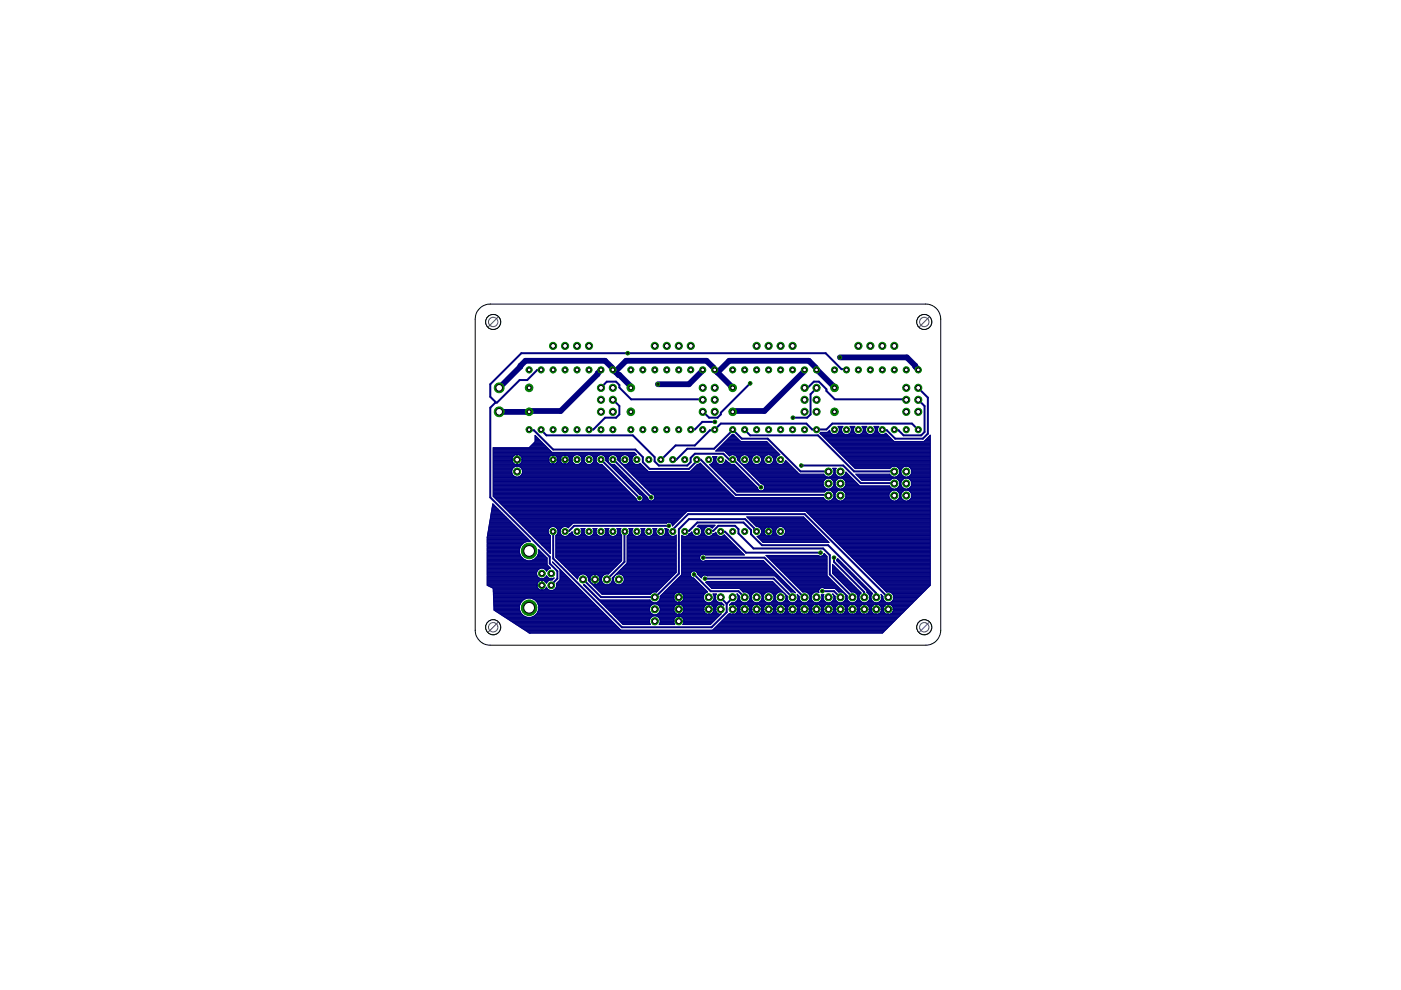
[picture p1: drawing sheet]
<svg xmlns="http://www.w3.org/2000/svg" width="297mm" height="210mm" viewBox="0 0 297 210" stroke-linecap="round" stroke-linejoin="round" font-family="sans-serif">
<g fill="none" stroke="#000080" stroke-width=".42">
<path d="M114.7 78.4h-.8l-2.1 2.2h-1.6l-4.8 4.8h-.4M179.5 78.4l-.2-.1h-.9l-3.4-3.4h-64.5l-6.6 6.6v2.6l1.1 1.1v.2M105 85.4l-1.1 1v19.1l12.7 12.6v1.4l1.6 1.6v1.6l-1.3 1.4M112.2 91.1l.1 .1h.9l4.1 4.1h17.4l1.6 1.6v1.1l1.4 1.4h8.4l1.7-1.8-.1-.1h.9l7.4 7.4h19.6l.1 .2M114.7 91.1l1.2 1.2h18.3l4.6 4.6v.9l.9 .9h6l.7-.7v-.9l.9-.9h6.1l1.2 1.3h.9l5.9 5.8M127.4 82.2l1.3-1.3h1.9l.7 .7v.6l2.5 2.5 15.2 .1M127.4 97.5l8.2 8.1M129.9 84.8l1.4 1.3v1.8l-.7 .7h-2.3l-2.5 2.5h-.9M129.9 97.5l8.2 8M142.6 97.5h.8l2.3-2.4h5.7l3.9-4 2 1.9h5.5l6.9 6.9 6 .1M151.6 89.5h-2.7l-1.6 1.6h-.8M157.9 91.1l1.1 1.2h14.4l7.7 7.6h8.5"/>
<path d="M159 81.3l-6.2 6.2v.4l-.7 .7h-1.8l-1.3-1.3M169.9 98.7h8.9l3.7 3.7 7.1 .1M170.6 82.2h.7l1.3-1.3h1l1.6 1.6v.4l1.8 1.8 15.2 .1M173.1 82.2l-1.2 1.4v4.3l-.8 .7h-3M189.6 99.9v.1M194.7 91.1l-1.3-1.3h-16.9l-1.3 1.3h-2.1h-.9l-1.2-1.3h-18.2l-1.4 1.4h-.9l-3.2 3.2h-4.1l-3.1 3.1M194.7 82.2l2 2.1v7.6l-1 1.1h-5.9l-1.8-1.8h-.9v-.1M194.7 84.8l1.3 1.3v5.5l-.7 .7h-3.7l-1.1-1.1h-.9v-.1M117.3 112.7v5.7l14.5 14.6h19.1l3.2-3.2v-1.8M132.5 112.7l-.1 6.4-3.7 3.8M141.8 111.5h-20.1l-1.1 1.1-.8 .1M142.6 112.7l.1-.5 3.2-3.2h24.7l17.7 17.6"/>
<path d="M145.2 112.7v-.1h.9l1.7-1.8h9.8l1.6 1.6v.9l2.3 2.3h14.1l10.1 10.1 .1 .9M149.1 118.2h13l8.5 8.4M150.3 112.7v-.1h.9l1.1-1.1h3.6l.7 .7v.9l3.2 3.2h14.7l1.4 1.4v4.1l4.8 4.8M152.8 112.7h.9l4.5 4.5h15.8M160.4 112.7l-2.4-2.6h-11.9l-2.2 2.1v9.4l-5.1 5h-11.4l-3.8-3.7M176.8 118.2v.9l6.4 6.4 .1 1.1M147.2 121.8l3.5 3.5h5.9l1.3 1.3M149.5 122.7h14.5l4 3.9M152.8 126.6l1.3 1.4M155.3 126.6l-1.2 1.4M170.6 129.2h2.5M174.3 125.3h2.5l1.4 1.3"/>
</g>
<g fill="none" stroke="#000080" stroke-width=".21">
<path d="M104.6 96.4h4.7M104.6 98.5h4.6M104.6 96.8h4.2M104.6 98.8h23.4M104.6 99.3h4.1M104.6 97.5h16.7M104.6 97.4h16.7M104.6 99.9h3.9M104.6 99.8h3.9M104.6 99.7h3.9M104.6 99.6h4M104.6 99.4h4"/>
<path d="M104.6 99.2h4.2M104.6 99.1h4.3M104.6 99h4.6M104.6 98.7h23.2M104.6 98.6h23.1M104.6 98.4h4.4M104.6 98.2h4.3M104.6 98.1h4.2M104.6 98h4.1M104.6 97.9h4M104.6 97.7h4M104.6 97.6h4"/>
<path d="M104.6 97.3h4M104.6 97.2h4M104.6 97h4M104.6 96.9h4.1M104.6 96.7h4.3M104.6 96.5h4.4M104.6 96.3h30.3M104.6 96.2h30.1M104.6 96.1h30M104.6 95.9h29.9M104.6 95.8h12.3M104.6 95.7h12.2"/>
<path d="M104.6 95.6h12.1M104.6 95.5h12M104.6 95.3h11.9M104.6 95.2h11.8M104.6 95.1h11.6M104.6 95h11.5M108.5 97.4h.1M108.6 97.6v.3M108.6 97l-.1 .4M108.6 97.9l.6 .6M108.7 96.9l-.1 .1M109.2 98.5l.4 .1"/>
<path d="M109.4 98.8a1.18 1.18 0 0 0-.7 1.8M109.6 96.4h.1M109.6 98.5h.1M109.6 96.8h.1M109.6 96.4v2.2M109.6 96.4l-.5 .1-.4 .4M109.6 98.6h.1M109.6 98.4h.1M109.6 98.2h.1M109.6 98.1h.1M109.6 98h.1M109.6 97.9h.1"/>
<path d="M109.6 97.7h.1M109.6 97.6h.1M109.6 97.3h.1M109.6 97.2h.1M109.6 97h.1M109.6 96.9h.1M109.6 96.7h.1M109.6 96.5h.1M109.7 96.4v2.2M109.7 96.4h.1M109.7 98.6h.1M109.7 96.4a1.09 1.09 0 0 1 1 1"/>
<path d="M109.9 98.8a1.18 1.18 0 0 1 .7 1.8M110 98.5h17.6l7.2 7.2M110.1 99h18M110.2 96.5h6.7M110.3 98.4h6.6M110.3 99.1h17.9M110.4 98.2h6.2M110.4 96.7h6.3M110.5 99.2h17.8M110.5 96.8h6M110.5 98.1h6M110.6 99.3h17.9"/>
<path d="M110.6 98h5.8M110.6 96.9h5.8M110.6 99.4h18M110.6 97h5.8M110.7 97.9l-.4 .4-.6 .3M110.7 97.9h5.7M110.7 97.2h5.6M110.7 99.6h18M110.7 97.7h5.6M110.7 97.6v.3M110.7 97.4h.1M110.7 97.6h5.6"/>
<path d="M110.7 97.3h5.6M110.7 99.7h18.1M110.8 99.9h18.3M110.8 99.8h18.1M112.2 94.9h3.8M112.4 94.7h3.5M112.5 94.6h3.3M112.6 94.5h3M112.7 94.4h2.8M112.8 94.3h2.6M113 94.1h2.3M113.1 94h2"/>
<path d="M113.2 93.9h1.8M113.3 93.8h1.6M113.5 93.6l-1.3 1.3h-7.6v10.3M113.5 93.6v-1.3l3.2 3.3M113.5 93.7h1.3M113.5 93.5h1.2M113.5 93.4h1.1M113.5 93.3h.9M113.5 93.2h.8M113.5 93h.7M113.5 92.9h.6M113.5 92.8h.4"/>
<path d="M113.5 92.7h.3M113.5 92.6h.2M113.5 92.5h.1M113.5 92.3h.1M116.3 97.4h.1M116.3 97.5v.2M116.3 97.2l.3-.5 .6-.2v1.9l-.7-.3M116.3 97.2v.2M116.3 97.7l.1 .2M116.4 97.9l.1 .2M116.7 95.6l.3 .3h17.5l.5 .5h-25M117.2 96.8h.1"/>
<path d="M117.2 98.4h.1M117.2 98.2h.1M117.2 98.1h.1M117.2 98h.1M117.2 97.9h.1M117.2 97.7h.1M117.2 97.6h.1M117.2 97.3h.1M117.2 97.2h.1M117.2 97h.1M117.2 96.9h.1M117.2 96.7h.1"/>
<path d="M117.2 96.5h.1M117.3 98.4h.1M117.3 96.5h.1M117.3 96.5v1.9M117.3 96.5l.6 .2 .3 .5M117.6 96.5h1.8M117.7 98.4h1.7M117.9 98.2h1.3M117.9 96.7h1.3M118 96.8h1.1M118 98.1h1.1M118.1 96.9h.9"/>
<path d="M118.1 98h.9M118.1 97.9l-.4 .4-.4 .1M118.2 97.9h.7M118.2 97h.7M118.2 97.7l-.1 .2M118.2 97.2v.2M118.2 97.7h.7M118.2 97.2h.7M118.2 97.6h.6M118.2 97.3h.6M118.2 97.5v.2M118.2 97.4h.1"/>
<path d="M118.8 97.4h.1M118.8 97.5l.1 .2M118.9 97.2l.3-.5 .5-.2v1.9l-.7-.3M118.9 97.2l-.1 .2M118.9 97.7v.2M118.9 97.9l.1 .2M119.7 96.8h.2M119.7 98.4h.2M119.7 98.2h.2M119.7 98.1h.2M119.7 98h.2M119.7 97.9h.2"/>
<path d="M119.7 97.7h.2M119.7 97.6h.2M119.7 97.3h.2M119.7 97.2h.2M119.7 97h.2M119.7 96.9h.2M119.7 96.7h.2M119.7 96.5h.2M120.2 96.5h1.6M120.2 98.4h1.6M120.4 98.2h1.2M120.4 96.7h1.3"/>
<path d="M120.5 96.8h1M120.5 98.1h1M120.6 96.9h.8M120.6 98h.8M120.7 97.9h.7M120.7 97h.7M120.7 97.2l-.3-.5-.5-.2v1.9l.4-.1 .4-.4M120.7 97.7v.2M120.7 97.2l.1 .2M120.7 97.7h.6M120.7 97.2h.6M120.8 97.6h.5"/>
<path d="M120.8 97.3h.5M120.8 97.5l-.1 .2M120.8 97.4h.1M121.3 97.3a1.03 1.03 0 0 0 .8 1.2M121.5 96.9l-.2 .4M122.1 96.4l-.6 .5M122.5 96.4l.7 .5M122.9 96.5h1.5M122.9 98.4h1.4M123 96.7h1.2M123 98.2h1.2M123.1 96.8h1"/>
<path d="M123.1 98.1h1M123.2 96.9l.2 .4M123.2 98h.8M123.2 96.9h.8M123.3 97.9h.6M123.3 97h.6M123.3 97.7h.6M123.3 97.2h.6M123.4 97.3a1.03 1.03 0 0 1-.9 1.2M123.4 97.5h.4M123.4 97.4h.4M123.4 97.6h.4"/>
<path d="M123.4 97.3h.4M123.8 97.3a1.03 1.03 0 0 0 .9 1.2M124 96.9l-.2 .4M124.7 96.4l-.7 .5M125.1 96.4l.7 .5 .1 .4M125.4 96.5h1.5M125.4 98.4h1.5M125.5 96.7h1.2M125.6 98.2h1.1M125.7 96.8h.9M125.7 98.1h.9M125.8 98h.7"/>
<path d="M125.8 96.9h.7M125.8 97.9h.7M125.8 97h.7M125.9 97.2h.5M125.9 97.7h.5M125.9 97.3a1.03 1.03 0 0 1-.8 1.2M125.9 97.5h.5M125.9 97.4h.5M125.9 97.6h.5M125.9 97.3h.5M126.4 97.3a1.03 1.03 0 0 0 .8 1.2M126.5 96.9l-.1 .4"/>
<path d="M127.2 96.4l-.7 .5M127.6 96.4l.7 .5 .1 .4M127.9 96.5h1.5M128.1 96.7h1.2M128.2 96.8h1M128.3 96.9h.8M128.4 97h.6M128.4 97.2h.6M128.4 97.3v.4l7.3 7.2 .3 .1M128.4 97.5h.5M128.4 97.4h.5M128.4 97.6h.5"/>
<path d="M128.4 97.3h.5M128.5 97.7h.4M128.7 97.9h.3M128.8 98h.3M128.9 98.1h.2M128.9 97.3a1.03 1.03 0 0 0 .9 1.2M129 98.2h.3M129.1 96.9l-.2 .4M129.1 98.4h.3M129.3 98.5h1M129.4 98.6h1M129.5 98.7h1"/>
<path d="M129.6 98.8h1M129.8 96.4l-.7 .5M129.8 99h.9M129.9 99.1h1M130 99.2h1M130.1 99.3h1M130.2 96.4l.6 .5 .2 .4M130.2 98.5l7.1 7.1M130.2 99.4h1M130.3 99.6h1.1M130.5 96.5h1.5M130.5 99.7h1"/>
<path d="M130.6 99.8h1M130.6 96.7h1.2M130.7 99.9h1M130.7 96.8h1M130.9 96.9h.7M130.9 97h.7M130.9 97.2h.6M131 97.3v.2M131 97.5h.5M131 97.4h.5M131 97.5l7.1 7.2a.75 .75 0 0 1 .7 .6M131 97.3h.5"/>
<path d="M131.1 97.6h.4M131.2 97.7h.3M131.3 97.9h.3M131.4 98h.2M131.5 97.3a1.03 1.03 0 0 0 .8 1.2M131.6 98.1h.1M131.6 96.9l-.1 .4M131.7 98.2h.1M131.8 98.4h.2M131.9 98.5h4.1M132 98.6h4.1M132.2 98.7h4"/>
<path d="M132.3 96.4l-.7 .5M132.3 98.8h4M132.4 99h4M132.5 99.1h4.1M132.7 99.2h4M132.7 96.4l.7 .5 .1 .4M132.8 99.3h4M132.9 99.4h4M133 96.5h1.5M133 99.6h4.1M133 98.4h1.5M133.1 99.7h4.1"/>
<path d="M133.2 96.7h1.1M133.2 98.2h1.1M133.2 99.8h4.1M133.3 96.8h.9M133.3 98.1h.9M133.4 99.9h4M133.4 98h.7M133.4 96.9h.7M133.4 97.9h.7M133.4 97h.7M133.5 97.2h.5M133.5 97.7h.5"/>
<path d="M133.5 97.3a1.03 1.03 0 0 1-.8 1.2M133.5 97.5h.5M133.5 97.4h.5M133.5 97.6h.5M133.5 97.3h.5M134 97.3a1.06 1.06 0 0 0 .8 1.2M134.2 96.9l-.2 .4M134.8 96.4l-.6 .5M135.6 98.4h.2M135.7 98.2l-.5 .3M135.7 98.2l1.8 1.8h8.8l1.5-1.5h1M135.7 98.2h.1"/>
<path d="M146.4 99.9h3.8M146.5 99.8h3.6M146.6 99.7h3.4M146.7 99.6h3.1M146.9 99.4h2.8M147 99.3h2.6M147.1 99.2h2.4M147.2 99.1h2.2M147.4 99h1.8M147.5 98.8h1.6M147.6 98.7h1.4M147.7 98.6h1.2"/>
<path d="M147.9 98.5l.6-.3 7.3 7.3M148.3 98.4h.3M148.4 98.2h.1M150.5 98.6h5.3M150.6 98.7h5.3M150.8 98.8h5.2M150.8 98.4h1.5M150.9 99h5.3M150.9 98.2h1.2M151 99.1h5.3M151.1 98.1h.9M151.1 99.2h5.3"/>
<path d="M151.2 96.9l.1 .4M151.2 96.9l-.1-.1 .8 .1M151.2 98h.7M151.2 96.9h.7M151.2 97.9h.6M151.2 97h.6M151.3 99.3h5.2M151.3 97.7h.5M151.3 97.2h.5M151.3 97.3a1.03 1.03 0 0 1-.8 1.2M151.3 97.5h.5M151.3 97.4h.5"/>
<path d="M151.3 97.6h.5M151.3 97.3h.5M151.4 99.4h5.3M151.5 99.6h5.3M151.6 99.7h5.3M151.7 99.8h5.3M151.8 97.3a1.07 1.07 0 0 0 .8 1.2M151.8 95.6h12.7M151.8 99.9h5.3M151.9 95.5h12.5M151.9 96.9l-.1 .4M152 95.3h12.3"/>
<path d="M152.2 95.2h12M152.3 95.1h11.7M152.4 95h11.5M152.5 94.9h11.3M152.6 94.7h11.1M152.8 94.6h10.8M152.9 94.5h10.5M153 94.4h10.3M153.1 94.3h10.1M153.2 94.1h9.9M153.3 98.4h1.5M153.4 94h9.6"/>
<path d="M153.5 98.2h1.2M153.5 93.9h9.3M153.6 98.1h.9M153.6 93.8h9.1M153.7 95.7h10.9M153.7 98h.6M153.7 93.7h8.9M153.8 97.9h.4M153.8 97.7h.3M153.8 95.8h11M153.8 97.6h.1M153.8 93.5h3.2"/>
<path d="M153.9 95.9h11M154 93.4h2.8M154 96.1h11M154.1 93.3h2.6M154.2 96.2h10.9M154.2 93.2h2.4M154.3 96.3h10.9M154.3 93h2.2M154.4 96.4h11l-2.9-2.8h-5.5l-1.4-1.5h-.4l-3.5 3.5h1.9l1.1 1.1M154.5 92.9h1.9M154.5 98l-.7-.5a1.03 1.03 0 0 1-.8 1M154.5 98v.1"/>
<path d="M154.5 98l.6 .5M154.5 96.5h.3M154.6 92.8h1.6M154.6 96.7h.1M154.7 92.7h1.4M154.8 92.6h1.2M154.9 92.5h1M155 92.3h.8M155.1 96.4l-.4 .3M155.2 92.2h.4M155.6 98.5l5 4.9a.78 .78 0 0 0 .8 .7 .78 .78 0 0 0 .7-.7 .78 .78 0 0 0-.6-.8M155.6 96.4l.6 .5"/>
<path d="M155.7 98.5h-5.3l5.9 5.8h18.5a1.16 1.16 0 0 1 1.1-.4 1.16 1.16 0 0 1 .9 .9M155.9 96.5h1.5M156 96.7h1.2M156.1 96.8h1M156.2 96.9l.2 .4M156.2 96.9h.8M156.3 97h.6M156.3 97.2h.6M156.4 97.5l5 5.1h13.1M156.4 97.3v.2M156.4 97.5h.4M156.4 97.4h.4"/>
<path d="M156.4 97.3h.4M156.5 97.6h.3M156.6 97.7h.3M156.7 97.9h.2M156.8 97.3a1.03 1.03 0 0 0 .9 1.2M156.9 98h.1M157 98.1h.1M157 96.9l-.2 .4M157.1 98.2h.1M157.2 98.4h.2M157.3 98.5h10.1M157.5 98.6h10"/>
<path d="M157.6 98.7h10.1M157.7 96.4l-.7 .5M157.7 98.8h10.1M157.8 99h10.1M157.9 99.1h10.1M158.1 99.2h10M158.1 96.4l.6 .5M158.2 99.3h10.1M158.3 99.4h10.1M158.4 96.5h1.5M158.4 98.4h1.5M158.4 99.6h10.1"/>
<path d="M158.5 99.7h10.1M158.6 98.2h1.1M158.6 96.7h1.1M158.7 96.8h.9M158.7 99.8h10M158.7 98.1h.9M158.7 96.9l.2 .4M158.8 98h.7M158.8 96.9h.7M158.8 99.9h10.1M158.8 97h.7M158.8 97.9h.7"/>
<path d="M158.9 97.7h.5M158.9 97.2h.5M158.9 97.5h.5M158.9 97.4h.5M158.9 97.3a1.07 1.07 0 0 1-.8 1.2M158.9 97.6h.5M158.9 97.3h.5M159.4 97.3a1.03 1.03 0 0 0 .8 1.2M159.5 96.9l-.1 .4M160.2 96.4l-.7 .5M160.6 96.4l.7 .5M160.9 96.5h1.6"/>
<path d="M161 98.4h1.4M161.1 98.2h1.2M161.1 96.7h1.2M161.2 96.8h1M161.2 98.1h1M161.3 96.9l.2 .4M161.3 98h.8M161.3 96.9h.8M161.4 97h.6M161.4 97.9h.6M161.4 97.7h.6M161.4 97.2h.6"/>
<path d="M161.5 97.5h.4M161.5 97.4h.4M161.5 97.3a1.07 1.07 0 0 1-.9 1.2M161.5 97.6h.4M161.5 97.3h.4M161.9 97.3a1.03 1.03 0 0 0 .9 1.2M162.1 96.9l-.2 .4M162.8 96.4l-.7 .5M163.2 96.4l.6 .5M163.5 96.5h1.5M163.5 98.4h1.5M163.6 98.2h1.2"/>
<path d="M163.6 96.7h1.2M163.7 96.8h1M163.8 98.1h.9M163.8 96.9l.2 .4M163.9 98h.7M163.9 96.9h.7M163.9 97h.6M163.9 97.9h.6M164 97.7h.5M164 97.2h.5M164 97.3a1.07 1.07 0 0 1-.8 1.2M164 97.5h.5"/>
<path d="M164 97.4h.5M164 97.6h.5M164 97.3h.5M164.5 97.3a1.03 1.03 0 0 0 .8 1.2M164.6 96.9l-.1 .4M165.3 96.4l-.7 .5M165.7 98.5a1.06 1.06 0 0 0 .8-.9l3 2.9M166 98.4h1.3M166.2 98.2h1M166.3 98.1h.7M166.4 98h.5M166.5 97.9h.3"/>
<path d="M166.5 97.7h.2M166.5 97.6h.1M173.8 91.8h2.4M173.9 92h2.4M174 91.7h2.1M174.1 92.1h2.5M174.2 92.2h14M174.3 92.3h14M174.4 92.5h14M174.5 92.6h14M174.6 92.7h14M174.8 92.8h14"/>
<path d="M174.9 92.9h14M175 93h14M175.1 93.2h14M175.3 93.3h14M175.4 93.4h14M175.5 93.5h14M175.5 91.6h.5M175.6 93.7h21.6M175.6 91.5h.4M175.7 93.8h21.5M175.7 91.4h.2M175.9 93.9h21.3"/>
<path d="M175.9 91.2h.1M176 94h21.2M176.1 94.1h21.1M176.2 94.3h21M176.3 94.4h20.9M176.5 94.5h20.7M176.6 99.3h.6M176.6 94.6h20.6M176.6 99.4l.2 .4-.2 .8M176.6 99.4h.6M176.7 99.4h.5M176.7 94.7h20.5"/>
<path d="M176.7 99.6h.4M176.8 99.7h.3M176.8 99.9h.3M176.8 99.8h.3M176.8 94.9h20.4M177 95h20.2M177.1 95.1h20.1M177.2 95.2h20M177.2 99.4l-.1 .4 .1 .8M177.3 92.1h1.8M177.3 95.3h19.9M177.4 95.5h19.8"/>
<path d="M177.5 92h1.4M177.5 95.6h19.7M177.7 91.8h1M177.7 95.7h19.5M177.8 91.7h.8M177.8 91.7a1.04 1.04 0 0 1-1.1 .4 1.04 1.04 0 0 1-.8-.9l-.4 .5h-1.5l-.2 .2 7.5 7.5M177.8 90.5l.1 .4M177.8 90.5l-.1-.1h1l-.1 .1M177.8 95.8h19.4M177.8 90.5h.8M177.8 91.6h.7M177.8 90.6h.7"/>
<path d="M177.9 91.5h.6M177.9 95.9h19.3M177.9 90.8h.6M177.9 90.9l-.1 .8M177.9 91.4h.6M177.9 91.2h.5M177.9 91.1h.5M177.9 91h.5M177.9 90.9h.5M178 96.1h19.2M178.2 96.2h19M178.3 96.3h18.9"/>
<path d="M178.4 96.4h18.8M178.4 90.9a1.05 1.05 0 0 0 .7 1.2 1.05 1.05 0 0 0 1.2-.4M178.5 96.5h18.7M178.6 90.5l-.2 .4M178.6 96.7h18.6M178.8 96.8h18.4M178.9 96.9h18.3M179 97h18.2M179.1 97.2h18.1M179.2 97.3h18M179.4 97.4h17.8M179.5 97.5h17.7"/>
<path d="M179.6 97.6h17.6M179.7 97.7h17.5M179.8 92.1h1.9M179.8 97.9h17.4M180 98h17.2M180.1 92h1.3M180.1 98.1h17.1M180.2 91.8h1.1M180.2 98.2h17M180.3 98.4h16.9M180.3 91.7h.8M180.3 90.5l-.1-.1h1.1l-.2 .1"/>
<path d="M180.3 90.5l.2 .4M180.3 90.5h.8M180.4 91.6h.7M180.4 90.6h.7M180.4 91.5h.6M180.4 98.5h16.8M180.4 90.8h.6M180.5 91.4h.5M180.5 90.9l-.2 .8M180.5 91.2h.5M180.5 91.1h.5M180.5 91h.5"/>
<path d="M180.5 90.9h.5M180.6 98.6h16.6M180.7 98.7h16.5M180.8 98.8h16.4M180.9 99h8.2M181 90.9a1.05 1.05 0 0 0 .6 1.2 1.05 1.05 0 0 0 1.3-.4M181 99.1h7.9M181.1 90.5l-.1 .4M181.2 99.2h7.6M181.3 99.3h7.4M182.4 92.1h1.8M182.6 92h1.3"/>
<path d="M182.7 91.8h1.1M182.9 91.7h.8M182.9 90.5l-.1-.1h1l-.1 .1M182.9 90.5l.1 .4M182.9 90.5h.8M182.9 91.6h.7M182.9 90.6h.7M183 91.5h.6M183 90.8h.6M183 91.4h.5M183 90.9l-.1 .8M183 91.2h.5"/>
<path d="M183 91.1h.5M183 91h.5M183 90.9h.5M183.5 90.9l.2 .8M183.7 91.7a1.06 1.06 0 0 0 1.7 0M183.7 90.5l-.2 .4M184.9 92.1h1.8M185.1 92h1.4M185.3 91.8h1.1M185.4 91.7h.8M185.4 90.5l-.1-.1h1l-.1 .1M185.4 90.5l.2 .4"/>
<path d="M185.4 90.5h.8M185.5 91.6h.7M185.5 90.6h.7M185.5 91.5h.6M185.5 90.8h.6M185.5 91.4h.6M185.6 90.9l-.2 .8M185.6 91.2h.5M185.6 91.1h.5M185.6 91h.5M185.6 90.9h.5M186.1 90.9l.1 .8"/>
<path d="M186.2 91.7a1.04 1.04 0 0 0 1.6 .1l1.7 1.8h6.4l1.3-1.3v31.8l-10.1 10.2-75-.1M186.2 90.5l-.1 .4M187.4 92.1h.6M187.7 92h.2M189.4 98.8l-.7 .6M189.8 98.8a1.18 1.18 0 0 1 .8 1.8M190.1 99h1.6M190.3 99.1h1.2M190.4 99.2h.9M190.6 99.3h.6M190.6 99.4h.6M190.7 99.6h.4"/>
<path d="M190.7 99.7h.4M190.8 99.9h.2M190.8 99.8h.2M191.9 98.8a1.18 1.18 0 0 0-.7 1.8M192.4 98.8a1.18 1.18 0 0 1 .7 1.8M192.6 99h4.6M192.8 99.1h4.4M193 99.2h4.2M193.1 99.3h4.1M193.2 99.4h4M193.2 99.6h4M193.3 99.7h3.9"/>
<path d="M193.3 99.9h3.9M193.3 99.8h3.9M196 93.5h1.2M196.1 93.4h1.1M196.2 93.3h1M196.3 93.2h.9M196.4 93h.8M196.6 92.9h.6M196.7 92.8h.5M196.8 92.7h.4M196.9 92.6h.3M197.1 92.5h.1"/>
<path d="M197.2 92.3h.1M103.3 117.8h7.1M103.3 117.6h7M103.3 117.5h7M103.3 119h12.7M103.3 118.9h8.4M103.3 115h8M103.3 119.9h12.9M103.3 119.8h12.8M103.3 119.7h12.7M103.3 119.6h12.7M103.3 119.5h12.7"/>
<path d="M103.3 119.3h12.7M103.3 119.2h12.7M103.3 119.1h12.7M103.3 118.7h8.2M103.3 118.6h7.9M103.3 118.5h7.7M103.3 118.4h7.5M103.3 118.3h7.4M103.3 118.1h7.3M103.3 118h7.2M103.3 117.9h7.1M103.3 117.4h6.9"/>
<path d="M103.3 117.3h6.9M103.3 117.2h6.8M103.3 117.1h6.8M103.3 116.9h6.8M103.3 116.8h6.8M103.3 116.7h6.8M103.3 116.6h6.8M103.3 116.4h6.8M103.3 116.3h6.9M103.3 116.2h6.9M103.3 116.1h7M103.3 116h7"/>
<path d="M103.3 115.8h7.1M103.3 115.7h7.1M103.3 115.6h7.2M103.3 115.5h7.3M103.3 115.4h7.5M103.3 115.2h7.6M103.3 115.1h7.7M103.3 114.9h8.3M103.3 114.7h9.1M103.3 114.6h9M103.3 114.5h8.9M103.3 114.4h8.8"/>
<path d="M103.3 114.3h8.7M103.3 114.2h8.5M103.3 114h8.4M103.3 113.9h8.3M103.3 113.8h8.2M103.3 113.7h8M103.4 113.5h7.8M103.4 113.4h7.7M103.4 113.3h7.6M103.4 113.2h7.5M103.4 113.1h7.3M103.5 112.9h7.1"/>
<path d="M103.5 112.8h7M103.5 112.7h6.9M103.5 112.6h6.8M103.5 112.5h6.6M103.6 112.3h6.4M103.6 112.2h6.3M103.6 112.1h6.2M103.6 112h6.1M103.6 111.9h5.9M103.7 111.7h5.7M103.7 111.6h5.6M103.7 111.5h5.5"/>
<path d="M103.7 111.4h5.4M103.7 111.3h5.2M103.8 111.1h5M103.8 111h4.9M103.8 110.9h4.8M103.8 110.8h4.7M103.8 110.7h4.5M103.9 110.5h4.3M103.9 110.4h4.2M103.9 110.3h4.1M103.9 110.2h3.9M103.9 110h3.8"/>
<path d="M104 109.9h3.6M104 109.8h3.5M104 109.7h3.4M104 109.6h3.3M104 109.5h3.1M104.1 109.3h2.9M104.1 109.2h2.8M104.1 109.1h2.7M104.1 109h2.5M104.1 108.8h2.4M104.2 108.7h2.2M104.2 108.6h2.1"/>
<path d="M104.2 108.5h2M104.2 108.4h1.8M104.2 108.2h1.7M104.3 108.1h1.5M104.3 108h1.4M104.3 107.9h1.3M104.3 107.8h1.1M104.4 107.6h.9M104.4 107.5h.8M104.4 107.4h.7M104.4 107.3h.5M104.4 107.2h.4"/>
<path d="M104.4 107h.3M104.5 106.9h.1M104.6 105.2l12.1 12.2v-3.8l-.3-.3-.2-.8M104.6 102.6h27.1M104.6 100.5h4M104.6 101.1h25.7M104.6 103.1h27.6M104.6 103.7h28.2M104.6 101.9h26.4M104.6 105.2h29.8M104.6 105.1h29.6M104.6 105h29.5"/>
<path d="M104.6 104.9h29.4M104.6 104.8h29.3M104.6 104.6h29.2M104.6 104.5h29M104.6 104.4h28.9M104.6 104.3h28.8M104.6 104.1h28.7M104.6 104h28.6M104.6 103.9h28.4M104.6 103.8h28.3M104.6 103.5h28.1M104.6 103.4h27.9"/>
<path d="M104.6 103.3h27.8M104.6 103.2h27.7M104.6 102.9h27.5M104.6 102.8h27.4M104.6 102.7h27.2M104.6 102.4h27M104.6 102.3h26.9M104.6 102.2h26.7M104.6 102.1h26.6M104.6 102h26.5M104.6 101.7h26.3M104.6 101.6h26.1"/>
<path d="M104.6 101.5h26M104.6 101.4h25.9M104.6 101.2h25.8M104.6 101h4.5M104.6 100.9h4.3M104.6 100.8h4.2M104.6 100.6h4.1M104.6 100.4h4M104.6 100.3h3.9M104.6 100.2h3.9M104.6 100h3.9M104.7 105.3h29.8"/>
<path d="M104.8 105.5h29.8M104.9 105.6h29.8M105 105.7h29.8M105.2 105.8h29.7M105.3 106h29.6M105.4 106.1h29.6M105.5 106.2h29.6M105.6 106.3h29.7M105.8 106.4h91.4M105.9 106.6h91.3M106 106.7h91.2M106.1 106.8h91.1"/>
<path d="M106.2 106.9h91M106.4 107h90.8M106.5 107.2h90.7M106.6 107.3h90.6M106.7 107.4h90.5M106.8 107.5h90.4M107 107.6h90.2M107.1 107.8h90.1M107.2 107.9h90M107.3 108h89.9M107.4 108.1h89.8M107.6 108.2h89.6"/>
<path d="M107.7 108.4h89.5M107.8 108.5h37.8M107.9 108.6h37.6M108.1 108.7h37.3M108.2 108.8h37M108.3 109h36.8M108.4 109.1h36.6M108.5 109.2h36.4M108.6 109.3h36.2M108.7 100.6l.7 .5M108.8 109.5h35.8M108.9 109.6h35.6"/>
<path d="M109 109.7h35.4M109.1 109.8h35.2M109.3 109.9h34.8M109.4 110h34.6M109.5 110.2h34.4M109.6 110.3h34.2M109.7 110.4h34M109.9 110.5h33.7M110 110.7h33.4M110.1 110.8h31.5M110.2 101h19.9M110.2 110.9h31.1"/>
<path d="M110.3 111h11.1M110.4 100.9h19.6M110.5 111.1h10.8M110.5 100.8h19.4M110.6 111.3h10.5M110.6 100.6h19.2M110.6 100.6l-.7 .5M110.7 100.5h19M110.7 111.4h10.3M110.7 100.4h18.8M110.8 100.3h18.6M110.8 100.2h18.5"/>
<path d="M110.8 100h18.4M110.8 111.5h10.1M110.9 111.6h9.9M111.1 111.7h5.7M111.2 111.9h5.4M111.3 112h5.2M111.4 112.1h5M111.5 112.2h4.8M111.7 112.3h4.6M111.8 112.5h4.4M111.9 112.6h4.3M112 112.7h4.2"/>
<path d="M112.1 112.8h4.1M112.3 112.9h3.9M112.4 113.1h3.9M112.5 113.2h3.9M112.6 118.9h3.4M112.6 113.3h3.8M112.8 113.4h3.7M112.9 113.5h3.7M112.9 118.7h3.1M113 113.7h3.7M113.1 113.8h3.6M113.2 118.6h2.8"/>
<path d="M113.2 113.9h3.5M113.3 114h3.4M113.4 118.5h2.6M113.5 114.2h3.2M113.5 118.4h2.5M113.6 114.3h3.1M113.6 118.3h2.3M113.7 114.4h3M113.7 118.1h2.1M113.8 114.5h2.9M113.9 118h1.8M113.9 117.9h1.7"/>
<path d="M114 114.6h2.7M114 117.8h1.4M114 117.6h1.3M114.1 117.5h1.1M114.1 114.7h2.6M114.2 117.4h.9M114.2 117.3h.8M114.2 114.9h2.5M114.2 116.5a2.07 2.07 0 0 1-1.9 2.4 2.07 2.07 0 0 1-2.2-2.2 2.07 2.07 0 0 1 2.4-1.9l-8-8-1.2 7.2v10.1l1.3 .6 .2 4.7 7.3 4.8M114.2 116.5l1.8 1.8v1.4l.7 .8-.4 .1-.4 .5a1.1 1.1 0 0 0-1.6-.5M114.2 117.2h.7M114.2 117.1h.5"/>
<path d="M114.2 116.9h.4M114.2 116.8h.3M114.2 116.7h.2M114.2 116.6h.1M114.3 115h2.4M114.4 115.1h2.3M114.6 115.2h2.1M114.7 115.4h2M114.8 115.5h1.9M114.9 115.6h1.8M115 115.7h1.7M115.2 115.8h1.5"/>
<path d="M115.3 116h1.4M115.4 116.1h1.3M115.5 116.2h1.2M115.7 116.3h1M115.8 116.4h.9M115.9 116.6h.8M116 116.7h.7M116.1 116.8h.6M116.2 116.9h.5M116.4 112.1l-.2 .4M116.4 117.1h.3M116.5 117.2h.2"/>
<path d="M116.6 117.3h.1M117.1 111.7l-.7 .4M117.2 119.2h.1M117.2 119.3h.2M117.4 119.5h.1M117.5 111.7l.6 .4M117.5 119.6h.1M117.6 119.7h.1M117.7 111.7h1.7M117.7 119.8h.2M117.8 119.9h.2M117.9 117.8h13.9"/>
<path d="M117.9 118.2l4.6 4.6v-.2M117.9 113.5v4.7M117.9 117.6h13.9M117.9 117.5h13.9M117.9 115h13.9M117.9 113.7h1.6M117.9 118.1h13.9M117.9 118h13.9M117.9 117.9h13.9M117.9 117.4h13.9M117.9 117.3h13.9M117.9 117.2h13.9"/>
<path d="M117.9 117.1h13.9M117.9 116.9h13.9M117.9 116.8h13.9M117.9 116.7h13.9M117.9 116.6h13.9M117.9 116.4h13.9M117.9 116.3h13.9M117.9 116.2h13.9M117.9 116.1h13.9M117.9 116h13.9M117.9 115.8h13.9M117.9 115.7h13.9"/>
<path d="M117.9 115.6h13.9M117.9 115.5h13.9M117.9 115.4h13.9M117.9 115.2h13.9M117.9 115.1h13.9M117.9 114.9h13.9M117.9 114.7h13.9M117.9 114.6h13.9M117.9 114.5h13.9M117.9 114.4h13.9M117.9 114.3h13.9M117.9 114.2h13.9"/>
<path d="M117.9 114h13.9M117.9 113.9h13.9M117.9 113.8h13.9M117.9 113.5h1.3M117.9 111.9h1.3M117.9 118.3h13.9M118 113.4h1.1M118 112h1M118 118.4h13.8M118.1 113.3h.9M118.1 112.1a1 1 0 0 1-.2 1.4M118.1 112.1h.8"/>
<path d="M118.2 118.5h13.6M118.2 113.2h.7M118.2 112.2h.7M118.2 113.1h.6M118.2 112.3h.6M118.3 112.9h.5M118.3 112.5h.5M118.3 112.6h.5M118.3 118.6h13.5M118.3 112.8h.5M118.3 112.7h.5M118.4 118.7h13.4"/>
<path d="M118.5 118.9h13.3M118.7 119h13M118.8 112.5l.1 .8 .3 .3M118.8 119.1h12.8M118.9 119.2h12.6M118.9 112.1l-.1 .4M119 119.3h12.4M119.1 119.5h12.1M119.2 113.6l.4 .1 .8-.1M119.3 119.6h11.8M119.4 119.7h11.6M119.5 119.8h11.4"/>
<path d="M119.6 111.7l-.7 .4M119.6 119.9h11.2M120.1 113.7h1.9M120.2 111.7h.4M120.4 113.6l.9-.8 .2 .5 .3 .3M120.4 113.5h1.3M120.4 111.9h.1M120.5 113.4h1.1M120.6 113.3h.9M120.7 113.2h.7M121 113.1h.4M121.1 112.9h.2"/>
<path d="M121.2 112.8h.1M121.8 113.6l.3 .1 .8-.1M122.7 113.7h1.8M122.9 113.5h1.4M123.1 113.4h1M123.2 113.3h.8M123.2 112.1l.2 .4M123.2 112.1h.8M123.3 113.2h.7M123.3 112.2h.7M123.3 113.1h.6M123.3 112.3h.6"/>
<path d="M123.3 112.9h.6M123.4 112.5l-.2 .8-.3 .3M123.4 112.6h.4M123.4 112.8h.4M123.4 112.7h.4M123.4 112.5h.4M123.8 112.5a1.05 1.05 0 0 0 .5 1.1 1.05 1.05 0 0 0 1.2 0M124 112.1l-.2 .4M125.2 113.7h1.9M125.5 113.5h1.3M125.6 113.4h1.1M125.7 113.3h.9"/>
<path d="M125.8 112.1h.7M125.8 112.1l.1 .4M125.8 113.2h.7M125.8 112.2h.7M125.8 113.1h.6M125.9 112.3h.5M125.9 112.9h.5M125.9 112.5l-.1 .8-.3 .3M125.9 112.6h.5M125.9 112.8h.5M125.9 112.7h.5M125.9 112.5h.5"/>
<path d="M126.4 112.5a1.05 1.05 0 0 0 .4 1.1 1.05 1.05 0 0 0 1.2 0M126.5 112.1l-.1 .4M127.7 113.7h1.9M128 113.5h1.3M128.1 113.4h1.1M128.2 113.3h.9M128.3 112.1h.8M128.3 112.1l.1 .4M128.3 113.2h.7M128.3 112.2h.7M128.4 113.1h.6M128.4 112.3h.6"/>
<path d="M128.4 112.9h.5M128.4 112.5l-.1 .8-.3 .3M128.4 112.6h.5M128.4 112.8h.5M128.4 112.7h.5M128.4 112.5h.5M128.9 112.5a1.05 1.05 0 0 0 .5 1.1 1.05 1.05 0 0 0 1.1 0M129.1 112.1l-.2 .4M130.3 113.7h1.5M130.6 113.5h1.2M130.7 113.4h1.1M130.8 113.3h.9"/>
<path d="M130.8 112.1h.8M130.8 112.1l.2 .4M130.8 100h1M130.9 113.2h.7M130.9 112.2h.7M130.9 113.1h.6M130.9 112.3h.6M130.9 100.2h1.1M131 112.9h.5M131 112.5l-.2 .8-.3 .3M131 112.6h.5M131 112.8h.5"/>
<path d="M131 112.7h.5M131 112.5h.5M131.1 100.3h1M131.2 100.4h1M131.3 100.5h1M131.4 100.6h1M131.5 112.5v.4l.3 .6v5.4l-2.8 2.8-1 .2M131.6 100.8h1M131.6 112.1l-.1 .4M131.7 100.9h1M131.8 101h1M131.9 101.1h1"/>
<path d="M132 101.2h1.1M132.1 101.4h1.1M132.3 101.5h1M132.4 101.6h1M132.4 119.9h11M132.5 119.8h10.9M132.5 101.7h1M132.6 101.9h1M132.7 119.7h10.7M132.8 102h1M132.8 119.6h10.6M132.9 102.1h1"/>
<path d="M132.9 119.5h10.5M133 117.8h10.4M133 117.6h10.4M133 117.5h10.4M133 119h10.4M133 118.9h10.4M133 115h10.4M133 113.7h1.7M133 119.3h10.4M133 119.2h10.4M133 119.1h10.4M133 118.7h10.4"/>
<path d="M133 118.6h10.4M133 118.5h10.4M133 118.4h10.4M133 118.3h10.4M133 118.1h10.4M133 118h10.4M133 117.9h10.4M133 117.4h10.4M133 117.3h10.4M133 117.2h10.4M133 117.1h10.4M133 116.9h10.4"/>
<path d="M133 116.8h10.4M133 116.7h10.4M133 116.6h10.4M133 116.4h10.4M133 116.3h10.4M133 116.2h10.4M133 116.1h10.4M133 116h10.4M133 115.8h10.4M133 115.7h10.4M133 115.6h10.4M133 115.5h10.4"/>
<path d="M133 115.4h10.4M133 115.2h10.4M133 115.1h10.4M133 114.9h10.4M133 114.7h10.4M133 114.6h10.4M133 114.5h10.4M133 114.4h10.4M133 114.3h10.4M133 114.2h10.4M133 114h10.4M133 113.9h10.4"/>
<path d="M133 113.8h10.4M133 102.2h1M133.1 113.6l-.1 5.8-3.2 3.2M133.1 113.5h1.3M133.1 102.3h1M133.2 113.4h1.1M133.2 102.4h1.1M133.3 113.3h.9M133.3 102.6h1.1M133.4 112.1h.8M133.4 112.1l.1 .4M133.4 113.2h.7"/>
<path d="M133.4 112.2h.7M133.5 113.1h.6M133.5 112.3h.5M133.5 102.7h1M133.5 112.9h.5M133.5 100h16.8M133.5 112.5l-.1 .8-.3 .3M133.5 112.6h.5M133.5 112.8h.5M133.5 112.7h.5M133.5 112.5h.5M133.6 102.8h1"/>
<path d="M133.6 100.2h16.9M133.7 102.9h1M133.7 100.3h16.9M133.8 103.1h1.1M133.9 100.4h16.8M134 103.2h1M134 112.5a1.06 1.06 0 0 0 .4 1.1 1.06 1.06 0 0 0 1.2 0M134 100.5h16.8M134.1 103.3h1M134.1 100.6h16.8M134.2 112.1l-.2 .4M134.2 103.4h1"/>
<path d="M134.2 100.8h16.8M134.3 103.5h1M134.3 100.9h16.9M134.5 103.7h1M134.5 101h16.8M134.6 103.8h1M134.6 101.1h16.8M134.7 103.9h1M134.7 101.2h16.8M134.8 104h1M134.8 101.4h16.9M134.8 105.7l.1 .4"/>
<path d="M134.9 104.1h1M134.9 106.1a.8 .8 0 0 0 1.3 0M134.9 101.5h16.9M135 104.3h1.1M135.1 101.6h16.8M135.2 104.4h1M135.2 101.7h16.8M135.3 101.9h16.8M135.3 104.5h1M135.4 113.7h1.8M135.4 104.6h1M135.4 102h16.9"/>
<path d="M135.5 104.8h1M135.6 102.1h16.8M135.6 113.5h1.4M135.7 104.9h1M135.7 102.2h16.8M135.8 113.4h1M135.8 102.3h16.8M135.9 113.3h.8M135.9 112.1h.8M135.9 112.1l.2 .4M135.9 102.4h16.8M135.9 106.3h61.3"/>
<path d="M136 113.2h.7M136 112.2h.7M136 113.1h.6M136 112.3h.6M136 102.6h16.9M136 105a.75 .75 0 0 1 .2 1.1M136 105h.8M136 112.9h.5M136.1 112.5l-.2 .8-.3 .3M136.1 112.6h.4M136.1 112.8h.4M136.1 112.7h.4"/>
<path d="M136.1 112.5h.4M136.1 106.2h1.8M136.1 105.1h.8M136.1 102.7h16.9M136.2 106.1h1.4M136.2 105.2h.8M136.3 106h1.2M136.3 102.8h16.8M136.3 105.3h.8M136.3 105.5h1M136.3 105.8h1.1M136.4 105.7h1"/>
<path d="M136.4 105.6h.9M136.4 102.9h16.8M136.5 103.1h16.8M136.5 112.5v.4l.5 .7M136.6 103.2h16.9M136.7 112.1l-.2 .4M136.8 103.3h16.8M136.9 103.4h16.8M137 103.5h16.8M137.1 103.7h16.8M137.2 103.8h16.9M137.3 105.6a.78 .78 0 0 0 .8 .6 .78 .78 0 0 0 .7-.6"/>
<path d="M137.4 103.9h16.8M137.5 104h16.8M137.6 104.1h16.8M137.7 104.3h16.8M137.8 104.4h16.9M137.9 113.7h1.9M138 104.5h16.8M138.1 104.6h16.8M138.2 113.5h1.3M138.3 106.2h37.1M138.3 113.4h1.1M138.3 104.8h16.7"/>
<path d="M138.4 113.3h.9M138.5 112.1h.7M138.5 112.1l.1 .4M138.5 113.2h.7M138.5 112.2h.7M138.5 113.1h.6M138.5 112.3h.6M138.5 106.1h36.6M138.6 104.9h16.6M138.6 112.9h.5M138.6 112.5a1.05 1.05 0 0 1-.4 1.1 1.05 1.05 0 0 1-1.2 0M138.6 112.6h.5"/>
<path d="M138.6 112.8h.5M138.6 112.7h.5M138.6 112.5h.5M138.6 106h36.3M138.7 105h16.6M138.7 105.8h36.1M138.7 105.1h16.7M138.8 105.7h35.9M138.8 105.2h16.7M138.8 105.3v.3M138.8 105.6h35.8M138.8 105.3h16.8"/>
<path d="M139.1 112.5v.4l.4 .7M139.2 112.1l-.1 .4M140.4 113.7h1.9M140.7 113.5h1.3M140.8 113.4h1.1M140.9 113.3h.9M141 112.1l.7 .1-.1 .3M141 112.1l.1 .4M141 112.1h.4M141 113.2h.7M141 112.2h.6M141.1 113.1h.6"/>
<path d="M141.1 112.3h.6M141.1 112.9h.5M141.1 112.5a1.05 1.05 0 0 1-.4 1.1 1.05 1.05 0 0 1-1.2 0M141.1 112.6h.5M141.1 112.8h.5M141.1 112.7h.5M141.1 112.5h.5M141.6 112.5v.4l.5 .7M142 110.8h1.3M142.1 113.6a.96 .96 0 0 0 1.3-.2v8M142.3 110.9h.9M142.4 111h.7"/>
<path d="M142.5 111.1h.4M142.5 111.3h.3M142.6 111.5l3-3.1h25.2l17.2 17.2a1.15 1.15 0 0 1 1.3 .3 1.15 1.15 0 0 1 0 1.4M142.6 111.3v.2M142.6 111.3a.75 .75 0 0 0-1.3-.4h-19.8l-1 1-.5-.2M142.6 111.4h.1M142.6 111.5h.1M143 113.7h.4M143.3 113.5h.1M144.5 117.8h4M144.5 117.6h4.1M144.5 117.5h4.3"/>
<path d="M144.5 119h4.4M144.5 118.9h4.1M144.5 115h10.7M144.5 113.7h.3M144.5 119.9h18.4M144.5 119.8h18.3M144.5 119.7h18.2M144.5 119.6h18.1M144.5 119.5h18M144.5 119.3h17.8M144.5 119.2h17.7M144.5 119.1h17.6"/>
<path d="M144.5 118.7h4M144.5 118.6h3.9M144.5 118.5h3.9M144.5 118.4h3.8M144.5 118.3h3.8M144.5 118.1h3.8M144.5 118h3.9M144.5 117.9h3.9M144.5 117.4h13.1M144.5 117.3h12.9M144.5 117.2h12.8M144.5 117.1h12.7"/>
<path d="M144.5 116.9h12.6M144.5 116.8h12.5M144.5 116.7h12.3M144.5 116.6h12.2M144.5 116.4h12.1M144.5 116.3h12M144.5 116.2h11.9M144.5 116.1h11.7M144.5 116h11.6M144.5 115.8h11.5M144.5 115.7h11.4M144.5 115.6h11.2"/>
<path d="M144.5 115.5h11.1M144.5 115.4h11M144.5 115.2h10.9M144.5 115.1h10.8M144.5 114.9h10.5M144.5 114.7h10.4M144.5 114.6h10.3M144.5 114.5h10.2M144.5 114.4h10M144.5 114.3h9.9M144.5 114.2h9.8M144.5 114h9.7"/>
<path d="M144.5 113.9h9.6M144.5 113.8h9.4M144.5 113.5h.1M144.6 113.6l-.1 8.3M145.5 113.7h1.9M145.8 113.5h1.3M145.9 113.4h1.1M146 113.3h.9M146.1 113.2h.7M146.4 113.1h.4M146.5 112.9h.2M146.6 112.8h.1"/>
<path d="M146.7 112.8l-.4 .3h-.2a1.01 1.01 0 0 1-1.5 .5M146.7 112.8l.4 .8M147.9 111.7l.7 .4M148 111.5h3.5M148.1 113.7h1.8M148.1 111.7h1.8M148.3 113.5h1.4M148.4 111.9h1.2M148.4 113.4h1.1M148.5 112h1M148.6 113.3h.8M148.6 112.1l.2 .4"/>
<path d="M148.6 112.1h.8M148.6 113.2h.8M148.7 112.2h.6M148.7 113.1h.6M148.7 112.3h.6M148.7 112.9h.5M148.8 112.5a1.06 1.06 0 0 1-.5 1.1 1.06 1.06 0 0 1-1.2 0M148.8 112.6h.4M148.8 112.8h.4M148.8 112.7h.4M148.8 112.5h.4M149.3 117.5h8.4"/>
<path d="M149.3 119h12.7M149.4 112.1a1.03 1.03 0 0 0 .3 1.5M149.7 113.6l.4 .1 .8-.1M150.1 111.7l-.7 .4M150.6 113.7h1.9M150.7 111.7h.5M150.9 113.6l.3-.5h.3l.3-.3 .4 .8M150.9 113.5h1.3M150.9 111.9h.2M151 113.4h1.1M151.1 113.3h.9M151.2 113.2h.7"/>
<path d="M151.3 111.6l-3.5 .1 .3-.3h3.5l-.6 .6-.5-.3M151.6 113.1h.2M151.7 112.9h.1M152 100h5.2M152.1 100.2h5.3M152.2 113.6l.4 .1 .8-.1M152.2 100.3h5.3M152.3 100.4h5.3M152.5 100.5h5.2M152.6 100.6h5.3M152.7 100.8h5.3M152.8 100.9h5.3"/>
<path d="M153 101h5.2M153.1 101.1h5.2M153.1 113.7h.7M153.2 101.2h5.3M153.3 101.4h5.3M153.4 113.6l.1-.2 4.3 4.3h-8.2a.77 .77 0 0 0-1.1 0 .77 .77 0 0 0 0 1.1 .77 .77 0 0 0 1.1 .1l12.2-.1 6.9 6.9-.4-.2h-.6l-3.4-3.4M153.4 113.5h.3M153.4 101.5h5.3M153.5 113.4h.1M153.5 101.6h5.3M153.7 101.7h5.2M153.8 101.9h5.3"/>
<path d="M153.9 102h5.3M154 102.1h5.3M154.2 102.2h5.2M154.3 102.3h5.3M154.4 102.4h5.3M154.5 102.6h5.3M154.6 102.7h5.3M154.7 102.8h5.3M154.9 102.9h5.2M155 103.1h5.3M155.1 103.2h5.3M155.2 103.3h5.3"/>
<path d="M155.3 103.4h5.3M155.5 103.5h5.1M155.6 103.7h5.1M155.7 103.8h5M155.8 103.9h5.1M156 104h5.1M156.1 104.1h18.9M156.2 104.3h18.6M158.4 109.7h12.1M158.5 109.8h12.1M158.6 109.8l-.3-.2h12l5.5 5.4h-14l-1.3-1.3 .5-.1M158.6 109.8l1.8 1.9"/>
<path d="M158.7 109.9h12M158.8 110h12M158.9 110.2h12M158.9 100h10.1M159 110.3h12.1M159 100.2h10.1M159.2 110.4h12M159.2 100.3h10M159.3 110.5h12M159.3 100.4h10.1M159.4 100.5h15.2l.1 .1M159.4 110.7h12"/>
<path d="M159.5 110.8h12M159.5 100.6h15.2M159.6 110.9h12.1M159.6 100.8h15.2M159.7 111h12.1M159.7 100.9h15.2M159.9 111.1h12M159.9 101h15.2M160 101.1h20.4M160 111.3h12M160.1 111.4h12M160.1 101.2h20.4"/>
<path d="M160.2 111.5h12.1M160.2 101.4h20.4M160.4 111.6h12M160.4 101.5h14.8M160.5 101.6h14.5M160.6 113.8h14M160.6 101.7h14.2M160.6 111.7l.7 .4M160.7 113.9h14M160.7 101.9h14M160.8 113.7h4.4M160.8 114h14"/>
<path d="M160.8 111.7h1.9M160.8 102h13.8M160.9 114.2h14M161 102.1h13.6M161 113.5h1.5M161.1 114.3h13.9M161.1 111.9h1.3M161.1 102.2h13.4M161.1 113.4h1.2M161.2 114.4h14M161.2 112h1.1M161.2 102.3h13.3"/>
<path d="M161.3 113.3h.9M161.3 112.1l.2 .4M161.3 114.5h14M161.3 112.1h.9M161.3 102.4h13.2M161.3 113.2h.8M161.4 112.2h.7M161.4 113.1h.7M161.4 112.3h.6M161.4 114.6h14M161.4 112.9h.6M161.4 112.5h.6"/>
<path d="M161.5 112.5v.4l-.5 .7M161.5 112.6h3M161.5 112.8h.5M161.5 112.7h1.4M161.5 114.7h14M161.6 114.9h14M161.6 104h13.6M161.8 102.7h12.7M161.8 103.9h35.4M161.9 102.8h12.6M162 112.8h1.9M162 112.6h.1"/>
<path d="M162 112.8v.2M162 103.8h35.2M162 113l.2 .3M162 103.7h35.2M162 102.9h12.6M162.1 103.1h12.5M162.1 112.2l-.1 .4M162.1 103.5h13M162.1 103.4h12.8M162.1 103.3h12.7M162.1 103.2h12.6M162.2 113.3l.1 .2"/>
<path d="M162.3 111.9l-.2 .3M162.3 113.5l.6 .2M162.5 117.9h11.2M162.7 111.7h.2v2M162.7 111.7l-.4 .2M162.7 118h12.6M162.8 118.1h12.5M162.9 113.5h.1M162.9 113.4h.1M162.9 113.3h.1M162.9 113.2h.1M162.9 113.1h.1"/>
<path d="M162.9 112.9h.1M162.9 112.8h.1M162.9 112.5h.1M162.9 112.3h.1M162.9 112.2h.1M162.9 112.1h.1M162.9 112h.1M162.9 111.9h.1M162.9 111.7h.1M162.9 118.3h12.4M163 111.7v2l.7-.4M163 111.7h.1"/>
<path d="M163 118.4h12.3M163 112.7h1.5M163 111.7h.2M163.1 118.5h12.2M163.2 111.7l.6 .5M163.2 111.7h1.9M163.3 118.6h12M163.4 118.7h11.9M163.4 113.5h1.5M163.5 118.9h11.8M163.5 111.9h1.4M163.6 119h11.7"/>
<path d="M163.6 113.4h1.2M163.6 112h1.1M163.7 113.3h1M163.7 119.1h11.6M163.7 112.1h.9M163.8 113.2h.8M163.8 112.2l.1 .4M163.8 112.2h.8M163.9 119.2h11.4M163.9 113.1h.6M163.9 112.3h.6M163.9 113l-.2 .3"/>
<path d="M163.9 112.9h.6M163.9 112.5h.6M163.9 112.8v.2M163.9 112.6h.1M163.9 112.8h.6M164 119.3h11.3M164.1 119.5h11.2M164.2 119.6h11.1M164.3 119.7h11M164.5 112.5l.1 .8 .3 .3M164.5 119.8h10.8M164.6 119.9h10.7"/>
<path d="M164.6 112.1l-.1 .4M165.3 111.7l-.7 .4M165.7 111.7l.7 .4M165.8 113.7h8.6M165.9 111.7h6.6M166.1 113.5h8.2M166.1 111.9h6.5M166.2 113.4h8M166.2 112h6.5M166.3 113.3h7.8M166.4 112.1l.1 .4M166.4 112.1h6.5"/>
<path d="M166.4 113.2h7.5M166.4 112.2h6.6M166.5 113.1h7.3M166.5 112.3h6.6M166.5 112.9h7.2M166.5 112.5h6.7M166.5 112.5a1.06 1.06 0 0 1-.4 1.1 1.06 1.06 0 0 1-1.2 0M166.5 112.6h6.9M166.5 112.8h7.1M166.5 112.7h7M170.9 108.5h26.3M171 108.6h26.2"/>
<path d="M171.2 108.7h26M171.3 108.8h25.9M171.4 109h25.8M171.5 109.1h25.7M171.6 109.2h25.6M171.7 109.3h25.5M171.9 109.5h25.3M172 109.6h25.2M172.1 109.7h25.1M172.2 109.8h25M172.4 109.9h24.8M172.5 110h24.7"/>
<path d="M172.6 110.2h24.6M172.7 110.3h24.5M172.8 110.4h24.4M173 110.5h24.2M173.1 110.7h24.1M173.2 110.8h24M173.3 110.9h23.9M173.4 111h23.8M173.6 111.1h23.6M173.7 111.3h23.5M173.8 111.4h23.4M173.9 111.5h23.3"/>
<path d="M174 111.6h23.2M174.2 111.7h23M174.2 117.9h1.1M174.3 111.9h22.9M174.4 112h22.8M174.5 117.8h.7M174.5 112.1h22.7M174.6 117.6h.4M174.6 117.5h.3M174.6 112.2h22.6M174.7 100.6l.7 .5M174.7 101.9a1.14 1.14 0 0 1 1.9 0"/>
<path d="M174.7 101.9l-.2 .4 .2 .9M174.7 103.2l.7 .5M174.7 117.4h.1M174.8 112.3h22.4M174.9 112.5h22.3M175 112.6h22.2M175.1 112.7h22.1M175.2 112.8h22M175.4 112.9h21.8M175.5 113.1h21.7M175.6 113.2h21.6M175.7 113.3h21.5"/>
<path d="M175.9 113.4h21.3M175.9 106.2h2M176 113.5h21.2M176.1 113.7h21.1M176.1 104h1.6M176.1 101.5h1.6M176.2 101h1.5M176.2 113.8h21M176.2 103.5h1.4M176.2 106.1h1.4M176.3 113.9h20.9M176.3 104.1h1.2"/>
<path d="M176.3 101.6h1.2M176.4 106h1.1M176.4 103.4h1.1M176.4 100.9h1.1M176.4 114h20.8M176.5 104.3h.9M176.5 101.7h.9M176.5 100.8h.9M176.5 119.9h.3M176.5 119.8h.2M176.5 119.7h.1M176.5 105.8h.8"/>
<path d="M176.5 103.3h.8M176.6 114.2h20.6M176.6 104.4h.7M176.6 101.9h.6M176.6 101.9l.2 .4-.2 .9M176.6 100.6l-.7 .5M176.6 103.2l-.7 .5M176.6 103.2h.6M176.6 100.6h.6M176.6 105.7h.6M176.7 104.5h.5M176.7 102h.5"/>
<path d="M176.7 100.5h.5M176.7 103.1h.5M176.7 105.6h.5M176.7 114.3h20.5M176.7 104.6h.4M176.7 102.1h.4M176.7 105.5h.4M176.7 102.9h.4M176.7 100.4h.4M176.8 104.8h.3M176.8 102.8h.3M176.8 102.2h.3"/>
<path d="M176.8 100.3h.3M176.8 105.3h.3M176.8 104.8a1.15 1.15 0 0 1-.8 1.4 1.15 1.15 0 0 1-1.4-.7h-35.8M176.8 102.6h.3M176.8 114.4h20.4M176.8 105.2h.3M176.8 105.1h.3M176.8 105h.3M176.8 104.9h.3M176.8 102.7h.3M176.8 102.4h.3M176.8 102.3h.3"/>
<path d="M176.8 100.2h.3M176.8 100h.3M176.9 114.5h20.3M177.1 104.8a1.17 1.17 0 0 0 1.1 1.4 1.17 1.17 0 0 0 1.1-1.4M177.1 114.6h20.1M177.2 114.7h20M177.2 104.4a1.18 1.18 0 0 1 1.2-.5 1.18 1.18 0 0 1 .9 .9M177.2 103.2l.8 .5M177.2 101.9l-.1 .4 .1 .9M177.2 100.6l.8 .5M177.2 101.9a1.14 1.14 0 0 1 2 0M177.2 104.4l-.1 .4"/>
<path d="M177.3 114.9h19.9M177.4 118.7l6.4 6.6v.3M177.4 118.7l.2-.3 7.4 7.4a1.07 1.07 0 0 0-.2 1.5M177.4 118.9h.6M177.4 115h19.8M177.4 118.7h.5M177.5 119h.6M177.5 118.6h.3M177.5 118.5h.2M177.5 115.1h19.7M177.6 119.1h.7M177.7 115.2h19.5"/>
<path d="M177.7 119.2h.7M177.8 115.4h19.4M177.8 119.3h.7M177.9 115.5h19.3M178 119.5h.6M178 115.6h19.2M178.1 119.6h.7M178.1 115.7h19.1M178.2 119.7h.7M178.3 115.8h18.9M178.3 119.8h.7M178.4 116h18.8"/>
<path d="M178.5 119.9h.6M178.5 106.2h10.8M178.5 116.1h18.7M178.6 116.2h18.6M178.6 104h10.6M178.7 101.5h2M178.7 116.3h18.5M178.7 101h1.6M178.8 103.5h10.3M178.8 106.1h10.2M178.9 116.4h18.3M178.9 104.1h10"/>
<path d="M178.9 101.6h2M178.9 106h10M178.9 103.4h10M178.9 100.9h1.2M179 116.6h18.2M179 104.3h9.8M179 101.7h2M179 100.8h1M179 105.8h9.8M179 103.3h9.8M179.1 116.7h18.1M179.1 104.4h9.6"/>
<path d="M179.1 101.9h2M179.2 103.2l-.8 .5M179.2 100.6l-.8 .5M179.2 100.6l.1-.5 3 2.9M179.2 101.9l.1 .4-.1 .9M179.2 105.7h9.4M179.2 103.2h9.5M179.2 100.6h.7M179.2 104.5h9.4M179.2 102h2M179.2 100.5h.6M179.2 103.1h9.4l.1 .1"/>
<path d="M179.2 116.8h18M179.2 105.6h9.4M179.2 104.6h9.4M179.2 102.1h2.1M179.3 105.5h9.3M179.3 102.9h2.9M179.3 100.4h.4M179.3 104.8h9.2M179.3 102.8h2.8M179.3 102.2h2.2M179.3 100.3h.2M179.3 105.3h9.2"/>
<path d="M179.3 102.6h2.5M179.3 116.9h17.9M179.3 105.2h9.2M179.3 105.1h9.2M179.3 105h9.2M179.3 104.9h9.2M179.3 102.7h2.6M179.3 102.4h2.4M179.3 102.3h2.3M179.3 100.2h.1M179.5 117.1h17.7M179.6 117.2h17.6"/>
<path d="M179.7 117.3h17.5M179.8 117.4h17.4M179.9 117.5h17.3M180.1 117.6h17.1M180.2 117.8h17M180.3 117.9h16.9M180.4 118h16.8M180.6 118.1h16.6M180.7 118.3h16.5M180.8 118.4h16.4M180.9 118.5h16.3M181 118.6h16.2"/>
<path d="M181.1 118.7h16.1M181.3 118.9h15.9M181.4 119h15.8M181.5 119.1h15.7M181.5 100.6h7.2M181.6 119.2h15.6M181.7 100.8h7.1M181.8 119.3h15.4M181.8 100.9h7.1M181.9 119.5h15.3M181.9 101h7.2M182 119.6h15.2"/>
<path d="M182 101.1h15.2M182.1 119.7h15.1M182.2 101.2h15M182.2 119.8h15M182.3 101.4h14.9M182.4 119.9h14.8M182.4 101.5h6.7M182.5 101.6h6.4M182.6 101.7h6.2M188.5 104.8a1.17 1.17 0 0 1 1.1-.9 1.17 1.17 0 0 1 1.2 .9M188.5 104.8v.5M188.7 100.6l-.1-.1h-7.2l1.4 1.4h5.9a1.16 1.16 0 0 1 1.6-.3 1.16 1.16 0 0 1 .3 1.6"/>
<path d="M188.7 103.2l.7 .5M188.7 100.6l.7 .5M189.9 106.2h2M190.1 104h1.6M190.1 101.5h1.6M190.2 101h1.4M190.2 106.1h1.4M190.2 103.5h1.4M190.3 104.1h1.2M190.3 101.6h1.2M190.3 100.9h1.1M190.4 106h1"/>
<path d="M190.4 103.4h1M190.4 104.3h.9M190.4 101.7h.9M190.5 100.8h.8M190.5 105.8h.8M190.5 103.3h.8M190.5 101.9h.7M190.5 104.4h.7M190.6 103.2l-.8 .5M190.6 100.6l-.8 .5M190.6 105.7h.6M190.6 103.2h.6"/>
<path d="M190.6 100.6h.6M190.6 100.5h.5M190.6 103.1h.5M190.6 104.5h.6M190.6 102h.6M190.6 105.6h.5M190.7 104.6h.4M190.7 102.1h.4M190.7 105.5h.4M190.7 102.9h.4M190.7 100.4h.4M190.7 104.8h.4"/>
<path d="M190.7 105.3h.3M190.7 102.8h.3M190.7 102.2h.4M190.7 100.3h.4M190.8 104.8a1.17 1.17 0 0 1-1 1.4 1.17 1.17 0 0 1-1.3-.9M190.8 102.6h.2M190.8 105.2h.2M190.8 105.1h.2M190.8 105h.2M190.8 104.9h.2M190.8 102.7h.2M190.8 102.4h.2"/>
<path d="M190.8 102.3h.2M190.8 100.2h.2M190.8 100h.2M191 104.8a1.17 1.17 0 0 1 1.2-.9 1.17 1.17 0 0 1 1.1 .9M191 104.8v.5M191.2 103.2a1.17 1.17 0 0 1 1-1.8 1.17 1.17 0 0 1 .9 1.8M191.2 103.2l.7 .5M191.2 100.6l.7 .5M192.4 106.2h4.8M192.6 104h4.6M192.6 101.5h4.6M192.7 101h4.5"/>
<path d="M192.7 106.1h4.5M192.7 103.5h4.5M192.8 104.1h4.4M192.8 101.6h4.4M192.9 100.9h4.3M192.9 106h4.3M192.9 103.4h4.3M193 104.3h4.2M193 101.7h4.2M193 103.3h4.2M193 100.8h4.2M193 105.8h4.2"/>
<path d="M193.1 101.9h4.1M193.1 104.4h4.1M193.1 100.6l-.7 .5M193.1 103.2l-.7 .5M193.1 105.7h4.1M193.1 103.2h4.1M193.1 100.6h4.1M193.2 100.5h4M193.2 103.1h4M193.2 104.5h4M193.2 102h4M193.2 105.6h4"/>
<path d="M193.2 104.6h4M193.2 102.1h4M193.2 105.5h4M193.2 102.9h4M193.2 100.4h4M193.3 104.8h3.9M193.3 102.2h3.9M193.3 105.3h3.9M193.3 102.8h3.9M193.3 100.3h3.9M193.3 104.8a1.17 1.17 0 0 1-.9 1.4 1.17 1.17 0 0 1-1.4-.9M193.3 102.6h3.9"/>
<path d="M193.3 105.2h3.9M193.3 105.1h3.9M193.3 105h3.9M193.3 104.9h3.9M193.3 102.7h3.9M193.3 102.4h3.9M193.3 102.3h3.9M193.3 100.2h3.9M193.3 100h3.9M103.3 122.7h14M103.3 123h13.8M103.3 123.9h10.5"/>
<path d="M103.3 121.8h10.5M103.3 122.1h10.6M103.3 123.8h10.6M103.3 123.7h10.6M103.3 123.5h10.7M103.3 123.4h10.7M103.3 123.3h10.9M103.3 123.2h11M103.3 123.1h11.3M103.3 122.8h13.9M103.3 122.6h11.1M103.3 122.5h10.9"/>
<path d="M103.3 122.3h10.8M103.3 122.2h10.7M103.3 122h10.6M103.3 121.9h10.5M103.3 121.6h10.5M103.3 121.5h10.5M103.3 121.4h10.5M103.3 121.3h10.5M103.3 121.1h10.6M103.3 121h10.6M103.3 120.9h10.7M103.3 120.8h10.8"/>
<path d="M103.3 120.6h11M103.3 120.5h11.2M103.3 120.4h13.4M103.3 120.3h13.2M103.3 120.2h13.1M103.3 120.1h13M103.4 124.2h11.6v1M103.6 124.3h10.3M103.9 124.4h10M104.1 124.5h9.8M104.4 124.6h9.6M104.6 124.8h9.5"/>
<path d="M104.6 125h9.7M104.6 124.9h9.6M104.6 125.5h18.9M104.6 125.4h18.8M104.6 125.2h18.7M104.6 125.1h10M104.6 126h19.4M104.6 126.1h19.5M104.6 125.8h19.3M104.6 125.7h19.2M104.6 125.6h19M104.6 126.6h20"/>
<path d="M104.6 126.4h19.9M104.6 126.3h19.8M104.6 126.2h19.6M104.6 126.8h20.2M104.6 127h6.6M104.6 126.9h6.9M104.6 126.7h20.1M104.7 127.7h5.8M104.7 127.5h5.9M104.7 127.4h6M104.7 127.3h6.2M104.7 127.2h6.3"/>
<path d="M104.7 127.8h5.7M104.7 128.1h5.6M104.7 128h5.6M104.7 127.9h5.7M104.7 128.6h5.4M104.7 128.5h5.4M104.7 128.4h5.5M104.7 128.2h5.5M104.7 129.1h5.4M104.7 129.2h5.4M104.7 129h5.4M104.7 128.9h5.4"/>
<path d="M104.7 128.7h5.4M104.8 129.3h5.4M104.9 129.5h5.3M105.1 129.6h5.2M105.3 129.7h5M105.4 129.8h5M105.6 129.9h4.8M105.8 130.1h4.7M106 130.2h4.6M106.2 130.3h4.5M106.4 130.4h4.5M106.6 130.6h4.4"/>
<path d="M106.7 130.7h4.5M106.9 130.8h4.6M107.1 130.9h21.8M107.3 131h21.8M107.5 131.1h21.7M107.7 131.3h21.6M107.8 131.4h21.6M108 131.5h21.5M108.2 131.6h21.5M108.4 131.8h21.4M108.6 131.9h21.3M108.8 132h21.2"/>
<path d="M109 132.1h21.2M109.2 132.2h21.1M109.3 132.4h21.1M109.5 132.5h21M109.7 132.6h20.9M109.9 132.7h20.8M110.1 132.8h20.8M110.1 128.5a2.08 2.08 0 0 0 2.1 2.4 2.08 2.08 0 0 0 2-2.4M110.3 132.9h20.7M110.4 133.1h20.7M110.6 133.2h20.6M110.8 133.3h20.6"/>
<path d="M111 133.4h20.5M111.2 133.6h76.6M111.4 133.7h76.3M111.6 133.8h75.9M111.8 133.9h75.6M111.8 126.8l-.8 .3-.6 .6-.3 .8M111.9 134h75.4M112.1 134.2h75.1M112.6 126.8l.7 .3 .6 .6 .3 .8M112.8 130.8h16M112.8 126.9h12.2M113.1 130.7h15.6"/>
<path d="M113.1 127h12M113.4 130.6h15.2M113.4 127.2h11.8M113.5 130.4h15M113.5 127.3h11.8M113.6 130.3h14.7M113.6 127.4h11.9M113.7 130.2h14.5M113.7 127.5h11.9M113.8 121.4l.1 .8M113.8 124h.1M113.8 124.2l.1 .3"/>
<path d="M113.9 130.1h14.2M113.9 127.7h11.8M113.9 123.7l-.1 .3M113.9 124.5l.3 .4M113.9 127.8h11.9M113.9 122.2l.8 .5M113.9 129.9h14.1M114 123.5l-.1 .2M114 129.8h13.9M114 127.9h11.9M114 129.7h13.7M114 128h12"/>
<path d="M114.1 129.6h13.5M114.1 128.1h12.1M114.1 129.5h13.4M114.1 128.2h12.2M114.2 124.9l.4 .2M114.2 129.3h13.2M114.2 128.4h12.2M114.2 129.1h12.9M114.2 129.2h13.1M114.2 129h12.8M114.2 128.9h12.7M114.2 128.7h12.6"/>
<path d="M114.2 128.6h12.5M114.2 128.5h12.3M114.3 120.6l-.5 .8M114.6 125.1l.2 .1M114.8 124.8h.2M114.8 123h.1M114.8 123v2.2M114.8 123l-.6 .3-.2 .2M114.8 125.2h.1M114.8 123.9h.2M114.8 125.1h.2M114.8 125h.2"/>
<path d="M114.8 124.9h.2M114.8 124.6h.2M114.8 124.5h.2M114.8 124.4h.2M114.8 124.3h.2M114.8 123.8h.2M114.8 123.7h.2M114.8 123.5h.2M114.8 123.4h.2M114.8 123.3h.2M114.8 123.2h.2M114.8 123.1h.2"/>
<path d="M115 123h.1M115 123v1h-11.7M115 125.2h.1M115 123l.4 .2M115.1 125.1l-.1 .1M115.1 125.1h1.4M115.2 123.1h1.2M115.3 120.5h1.2M115.4 122.6h1M115.4 123.2l.4 .3M115.4 125l-.3 .1M115.4 125h.8"/>
<path d="M115.4 123.2h.8M115.5 120.6h.7M115.6 122.5h.6M115.6 124.9h.5M115.6 123.3h.5M115.7 120.8h.4M115.7 124.8l-.3 .2M115.7 122.3h.4M115.7 124.8h.3M115.7 123.4h.3M115.8 120.9h.2M115.8 124.6h.1"/>
<path d="M115.8 123.5h.1M115.8 122.2l-.7 .5M115.8 122.2l.1-.1 .1 .1M115.8 122.2h.2M115.8 121h.1M115.9 124.5l-.2 .3M115.9 124.5a1.1 1.1 0 0 0 1.4 .7 1.1 1.1 0 0 0 .6-1.5l.8-.8v-2.1l-1.5-1.7 14.4 14.5M115.9 122.1h.1M115.9 124.5h.1M116 122.2l.7 .5M116 123.5l-.1 .2-.1-.2M116.7 123l-.7 .5"/>
<path d="M117.1 122.7l.4-.2-.4 .5M117.3 125.1h5.8M117.4 122.6h.1M117.5 125h5.5M117.7 124.9h5.2M117.8 124.8h5M117.9 124.6h4.8M117.9 124.5h4.7M118 124.4h4.4M118 123.8h3.8M118 120.1h.1M118 124h4.1"/>
<path d="M118 124.2h4.2M118 123.9h3.9M118 124.3h4.3M118 123.7h3.7M118.1 120.2h.1M118.1 123.5h3.5M118.2 120.3h.1M118.3 123.4h3.2M118.3 120.4h.1M118.4 123.3h2.9M118.4 120.5h.2M118.5 123.2h2.7"/>
<path d="M118.6 120.6h.1M118.6 123.1h2.5M118.7 120.8h.1M118.7 122.7h2M118.7 123h2.3M118.7 121.8h1.1M118.7 122.1h1.4M118.7 122.8h2.2M118.7 122.6h1.9M118.7 122.5h1.8M118.7 122.3h1.7M118.7 122.2h1.6"/>
<path d="M118.7 122h1.3M118.7 121.9h1.2M118.7 121.6h1M118.7 121.5h.8M118.7 121.4h.7M118.7 121.3h.6M118.7 121.1h.5M118.7 121h.4M118.7 120.9h.2M119.7 120.1h10.9M119.9 120.2h10.6M120 120.3h10.4"/>
<path d="M120.1 120.4h10.2M120.2 120.5h10M120.4 120.6h9.6M120.5 120.8h9.4M120.6 120.9h9.2M120.7 121h9M120.8 121.1h8.8M120.9 121.3h8.5M121.1 121.4h8.2M121.2 121.5h8M121.3 121.6h7.8M121.4 121.8h1.9"/>
<path d="M121.6 121.9h1.4M121.7 122h1.2M121.8 122.1h.9M121.9 122.2h.7M122 122.3h.6M122.2 122.5h.3M122.3 122.6h.2M122.4 122.7h.1M123 121.9l.4-.2 .8 .2M123 121.9l-.5 .7M123.7 124h.3M123.8 124.2h.3"/>
<path d="M124 121.8h4.3M124 124.3h.3M124.1 124.4h.3M124.2 124.5h.3M124.2 121.9h1.4M124.3 124.6h.3M124.4 122h1.1M124.4 124.8h.4M124.5 122.1h.8M124.6 124.9h.3M124.6 122.2h.6M124.6 122.3h.6"/>
<path d="M124.7 125h.3M124.7 122.5h.4M124.7 123.1h.4M124.7 122.6h.4M124.8 122.7h.3M124.8 123h.3M124.8 122.8h1.3M124.8 125.1h.3M124.8 123.2h.3M124.9 125.2h.3M124.9 123.3h.3M125.1 122.9h2.1"/>
<path d="M125.1 122.8h2.1M125.1 122.7v.1M125.1 122.9h.1M125.1 122.9l.1 .5M125.1 125.4h.2M125.1 122.6v.1M125.1 123.4h.1M125.2 125.5h.3M125.2 123.4l.1 .1M125.2 123.5h.1M125.3 125.6h.3M125.3 122.1l.8-.3v2.1"/>
<path d="M125.3 122.1l-.2 .5M125.3 123.5l.1 .2M125.3 123.7h.1M125.4 125.7h.3M125.4 123.7l.6 .2M125.4 123.8h.2M125.5 125.8h.3M125.6 123.9h.3M125.6 126h.4M125.7 124h15M125.8 126.1h.3M125.8 124.2h14.8"/>
<path d="M125.9 126.2h.3M125.9 124.3h14.6M126 126.3h.3M126 124.4h14.3M126.1 122.7h.1M126.1 123h.1M126.1 122.1h.1M126.1 123.8h.1M126.1 123.7h.1M126.1 123.5h.1M126.1 123.4h.1M126.1 123.3h.1"/>
<path d="M126.1 123.2h.1M126.1 123.1h.1M126.1 122.6h.1M126.1 122.5h.1M126.1 122.3h.1M126.1 122.2h.1M126.1 122h.1M126.1 121.9h.1M126.1 126.4h.3M126.2 124.5h14M126.2 121.8v2.1M126.2 122.8h1.3"/>
<path d="M126.2 121.8a1.1 1.1 0 0 1 1 .8M126.3 126.6h.3M126.3 124.6h13.8M126.3 123.9h2M126.4 126.7h.3M126.4 124.8h13.6M126.5 126.8h.3M126.5 124.9h13.3M126.6 126.9h.3M126.6 125h13.1M126.6 121.9h1.5M126.7 123.8h1.3"/>
<path d="M126.7 127h.3M126.8 125.1h12.8M126.8 122h1.1M126.9 123.7l-.9 .2M126.9 127.2h.3M126.9 123.7h1M126.9 125.2h12.6M127 122.1h.8M127 123.5l-.1 .2M127 127.3h10.9M127 123.5h.8M127 125.4h12.4"/>
<path d="M127 122.2h.7M127.1 123.4h.6M127.1 127.4h10.9M127.1 125.5h12.2M127.1 123.3h.5M127.1 122.3h.6M127.2 123.2h.4M127.2 122.5h.4M127.2 122.6v.1M127.2 127.5h10.9M127.2 123.1h.4M127.2 122.6h.4"/>
<path d="M127.2 122.7h.3M127.2 123h.3M127.2 122.9l-.2 .6M127.2 122.7v.1M127.2 122.9h.1M127.3 125.6h11.1M127.3 127.7h11M127.4 125.7h10.8M127.5 127.8h25.5l.5 .5M127.5 125.8h10.5M127.5 122.6v.5M127.5 123.1a1.18 1.18 0 0 0 1.8 .7"/>
<path d="M127.6 127.9h25.5M127.6 126h10.3M127.7 128h25.5M127.8 128.1h10.6M127.9 128.2h10.3M128 121.9l-.5 .7M128.1 128.4h9.9M128.2 128.5h9.7M128.3 128.6h9.5M128.4 128.7h9.4M128.5 128.9h9.2M128.7 129h9"/>
<path d="M128.8 129.1h8.9M128.9 129.2h8.8M129 129.3h8.7M129.1 123.9h1.7M129.1 129.5h8.6M129.3 129.6h8.5M129.3 123.8h1.3M129.4 129.7h8.4M129.5 123.7h.9M129.5 129.8h8.4M129.6 123.5h.7M129.6 129.9h8.4"/>
<path d="M129.7 123.4h.5M129.7 123.3h.5M129.8 130.1h8.3M129.8 123.2h.3M129.8 123.1l-.5 .7M129.8 122.6v.5M129.8 122.7h.3M129.8 123h.3M129.8 123.1h.3M129.8 122.8h.3M129.8 122.6h.3M129.9 130.2h8.4"/>
<path d="M129.9 122.5h.2M130 130.3h8.6M130 122.3h.2M130.1 122.6a1.17 1.17 0 0 1 1.1-.9 1.17 1.17 0 0 1 1.2 .9M130.1 122.6v.5M130.1 123.1l.5 .7M130.1 130.4h22.5M130.1 122.2h.1M130.2 130.6h22.3M130.2 122.1h.1M130.3 130.7h8.1M130.4 122h.1"/>
<path d="M130.5 130.8h7.7M130.5 121.9h.1M130.6 123.8l.4 .2 .9-.2M130.6 121.8h.3M130.6 130.9h7.4M130.7 131h7.2M130.7 121.6h12.4M130.8 131.1h7M130.9 121.5h12.3M131 131.3h6.8M131 121.4h12.4M131.1 131.4h6.6"/>
<path d="M131.1 121.3h12.3M131.2 131.5h6.5M131.2 121.1h12.2M131.3 131.6h6.4M131.3 121h12.1M131.4 131.8h6.3M131.4 120.9h12M131.6 121.8h11.4M131.6 131.9h6.1M131.6 120.8h11.8M131.6 123.9h9.2M131.7 132h6"/>
<path d="M131.7 120.6h11.7M131.8 132.1h6M131.8 120.5h11.6M131.8 121.9h11.1M131.9 123.8h9M131.9 132.2h5.9M131.9 120.4h11.5M132 122h10.7M132 123.7h9.1M132 132.4h5.9M132.1 120.3h11.3M132.1 122.1h10.5"/>
<path d="M132.1 123.5h9.1M132.2 120.2h11.2M132.2 123.4h9.1M132.2 122.2h10.3M132.2 122.3h10.2M132.3 123.3h9.1M132.3 120.1h11.1M132.3 123.2h9.2M132.3 122.5h10M132.4 122.7h9.6M132.4 123h9.4M132.4 122.6v.5"/>
<path d="M132.4 123.1l-.5 .7M132.4 123.1h9.3M132.4 122.8h9.5M132.4 122.6h9.8M137.7 131.5l.2 .9M137.9 127.3l-10.7-.1-3.3-3.2h-.2l8.4 8.4h5.8M137.9 127.3l.7 .5M138.6 130.6l-.7 .5-.2 .4M139.1 130.6l.4 .2M139.3 130.7h4.3M139.3 128.1h4.3M139.4 127.7h4.1"/>
<path d="M139.4 130.2h4.1M139.5 130.8l.5 .7M139.5 130.8h3.9M139.5 128.2h3.8M139.6 130.1h3.7M139.6 127.5h3.7M139.6 130.9h3.6M139.6 128.4h3.6M139.7 129.9h3.4M139.7 127.4h3.4M139.8 131h3.3M139.8 128.5h3.3"/>
<path d="M139.8 127.3l-.7 .5M139.8 132.4h3.2M139.8 129.8h3.2M139.8 127.3h3.2M139.8 131.1h3.2M139.8 128.6h3.2M139.8 127.2h3.2M139.9 132.2h3.1M139.9 129.7h3.1M139.9 131.3h3M139.9 128.7h3M139.9 132.1h3"/>
<path d="M139.9 129.6h3M139.9 127h3M139.9 131.4h3M139.9 128.9h3M140 132h2.9M140 129.5h2.9M140 126.9h2.9M140 126.8h2.8M140 131.5l-.2 .9M140 126.6h9.1M140 131.9h2.8M140 131.8h3.8"/>
<path d="M140 131.6h2.8M140 131.5h2.9M140 129.3h2.8M140 129.2h3.8M140 129h2.9M140 126.7h3.8M140 126.4h2.8M140.1 126.3h2.8M140.2 126.2h2.7M140.3 126.1h2.7M140.4 126h2.7M140.5 125.8h2.7"/>
<path d="M140.7 125.7h2.6M140.8 125.6h2.8M140.9 125.5h9.1M141 125.4h8.9M141.1 125.2h8.7M141.3 125.1h8.3M141.4 125h8.1M141.5 124.9h7.9M141.6 124.8h7.7M141.8 124.6h7.4M141.9 124.5h7.1M142 124.4h6.9"/>
<path d="M142.1 124.3h6.7M142.2 124.2h6.5M142.3 124h6.2M142.5 123.9h5.9M142.6 123.8h5.7M142.7 123.7h5.5M142.8 129.3h2.2M142.8 131.6h2.2M142.8 126.6h.1M142.8 129.1h.1M142.8 131.8h.1M142.8 131.8l.1 .2"/>
<path d="M142.8 129.3h.1M142.8 129.3l.1 .1M142.8 126.7h2.2M142.8 126.7h.1M142.8 126.7l.1 .4M142.8 123.5h5.3M142.9 132v.1M142.9 129.4v.2M142.9 132.1l.2 .3h-3.3M142.9 129.6l.6 .6M142.9 131.3l-.1 .3M142.9 127.1l.6 .6"/>
<path d="M143 123.4h5M143 131.1l-.1 .2M143 128.6l-.2 .5M143.1 123.3h4.7M143.2 123.2h4.5M143.2 128.4l-.2 .2M143.3 123.1h4.3M143.3 128.2l.5-.1v2.2M143.3 125.7l.5-.1v2.1h-.3M143.3 128.2l-.1 .2M143.3 125.7l-.3 .4-.2 .5M143.4 121.4l-4.2 4.2a1.06 1.06 0 0 0-1.3 .4h-10.2l-3-2.9a1.1 1.1 0 0 0-.5-1.2"/>
<path d="M143.4 123h4.1M143.5 130.2l.3 .1M143.6 122.8h3.7M143.7 130.7h.3M143.7 130.7l-.7 .4M143.7 122.7h3.5M143.8 122.6h3.3M143.8 126h.2M143.8 126.8h.2M143.8 126.1h.2M143.8 130.6v1.2h-1M143.8 131.6h.2"/>
<path d="M143.8 131.5h.2M143.8 131.4h.2M143.8 131.3h.2M143.8 131.1h.2M143.8 131h.2M143.8 130.9h.2M143.8 130.8h.2M143.8 130.2h.2M143.8 130.1h.2M143.8 129.9h.2M143.8 129.8h.2M143.8 129.7h.2"/>
<path d="M143.8 129.6h.2M143.8 129.5h.2M143.8 129.3h.2M143.8 129h.2M143.8 128.9h.2M143.8 128.7h.2M143.8 128.6h.2M143.8 128.5h.2M143.8 128.4h.2M143.8 128.2h.2M143.8 128.1h.2M143.8 127.7h.2"/>
<path d="M143.8 127.5h.2M143.8 127.4h.2M143.8 127.3h.2M143.8 127.2h.2M143.8 127h.2M143.8 126.9h.2M143.8 126.4h.2M143.8 126.3h.2M143.8 126.2h.2M143.8 125.8h.2M143.8 125.7h.2M143.8 125.6h.2"/>
<path d="M143.9 122.5h2.9M144 130.6v.1M144 130.6v1.2h1M144 125.6v2.1M144 128.1v2.2l.3-.1M144 130.6l.2 .1M144 128.1l.5 .1M144 128.1h.1M144 127.7h.1M144 125.6l.5 .1M144 125.6h.1M144 131.8h7.3"/>
<path d="M144 129.2h6.2M144 126.7h5.1M144 122.3h2.6M144.2 130.7l.3 .1M144.2 122.2h2.3M144.2 130.7h8.2M144.2 128.1h5.8M144.2 125.6h5.6M144.3 122.1h2.2M144.3 127.7h-.3M144.4 130.2h5.4M144.4 127.7h5.3"/>
<path d="M144.4 122h2M144.5 130.8l.3 .2M144.5 128.2l.1 .2M144.5 125.7l.1 .1M144.5 130.8h7.8M144.5 128.2h5.2M144.5 125.7h5.1M144.5 121.8h1.9M144.5 121.9l-4.5 4.5-.2 .9M144.5 121.9h1.9M144.5 121.6h1.9M144.5 121.5h2"/>
<path d="M144.5 121.4h2M144.5 121.3h2.1M144.5 121.1h2.2M144.5 121h19.5M144.5 120.9h19.4M144.5 120.8h19.3M144.5 120.6h19.2M144.5 120.5h19M144.5 120.4h18.9M144.5 120.3h18.8M144.5 120.2h18.7M144.5 120.1h18.5"/>
<path d="M144.5 127.5h5M144.6 130.1h5M144.6 128.4l.2 .1M144.6 125.8l.2 .1M144.7 130.9h7.4M144.7 128.4h4.8M144.7 125.8h4.8M144.7 129.9h4.8M144.7 127.4h4.7M144.8 126h4.5M144.8 131v.1M144.8 128.5v.1"/>
<path d="M144.8 125.9l.2 .7M144.8 131h7.2M144.8 128.5h4.6M144.8 132.4h5.9M144.8 129.8h4.6M144.8 127.3h4.5M144.8 131.1l.1 .2M144.8 128.6l.2 .5M144.8 131.1h7.1M144.8 128.6h4.5M144.9 126.1h4.4M144.9 132.2h5.9"/>
<path d="M144.9 129.7h4.4M144.9 127.2h4.3M144.9 131.3h6.9M144.9 128.7h4.4M144.9 126.2h4.3M144.9 131.3l.1 .3M144.9 129.6l-.6 .6M144.9 127.1l-.6 .6M144.9 132.1h6M144.9 129.6h4.3M144.9 127h4.3M144.9 131.4h6.8"/>
<path d="M144.9 128.9h4.3M144.9 126.3h4.3M145 132h6M145 129.5h4.2M145 126.9h4.1M145 126.8h4.1M145 132l-.1 .1M145 129.4l-.1 .2M145 131.9h6.2M145 131.5h6.5M145 129.3h4.2M145 129h4.2"/>
<path d="M145 126.4h4.1M145 131.8v.2M145 126.6h.1M145 126.7h.1M145 129.1h.1M145 129.3h.1M145 131.8h.1M145 129.3v.1M145 126.7l-.1 .4M145 131.6h6.4M146.4 121.6v.3M146.4 121.9l.1 .3"/>
<path d="M146.5 121.4a.79 .79 0 0 1 1.3 0M146.5 121.4l-.1 .2M146.5 122.2l.6 .4 2.9 2.9a1.15 1.15 0 0 0-.7 1.8M147.5 121.1h16.6M147.7 121.3h16.6M147.8 121.4l.1 .2M147.8 121.4h16.6M147.8 121.5h16.7M147.9 121.6l.8 .9a.75 .75 0 0 1 1.2-.4h15.2M147.9 121.6h16.7M147.9 121.8h16.8M148 121.9h16.9"/>
<path d="M148.1 122h1.1M148.3 122.1h.6M148.4 122.2h.4M148.5 122.3h.3M148.6 122.5h.1M149.2 129.3h2.2M149.2 129.1h.1M149.2 129.3h.1M149.2 129.3v.3M149.2 129.6l.3 .4 .7 .3M149.3 127.3l.7 .5M149.3 128.6l-.1 .5"/>
<path d="M149.5 128.4l-.2 .2M149.6 123.4h14.3M149.7 128.2l-.2 .2M149.7 123.5h14.4M149.7 122h15.3M149.8 123.7h14.4M149.9 123.3l-.3 .1 1.3 1.4M149.9 123.3h13.9l3.1 3.1 .2 .9M149.9 123.3h13.9M150 123.8h14.3M150.1 123.9h14.3M150.2 128.1h.1"/>
<path d="M150.2 130.3h.1M150.2 128.1v2.2M150.2 128.1l-.5 .1M150.2 130.2h.1M150.2 130.1h.1M150.2 129.9h.1M150.2 129.8h.1M150.2 129.7h.1M150.2 129.6h.1M150.2 129.5h.1M150.2 129.3h.1M150.2 129h.1"/>
<path d="M150.2 128.9h.1M150.2 128.7h.1M150.2 128.6h.1M150.2 128.5h.1M150.2 128.4h.1M150.2 128.2h.1M150.2 124h14.3M150.3 124.2h14.4M150.3 128.1h.1M150.3 128.1l.5 .1M150.3 128.1v2.2M150.3 130.3h.1"/>
<path d="M150.3 129.2h2.4M150.5 124.3h14.3M150.6 128.1h1.9M150.6 124.4h14.3M150.7 130.2l-.4 .1M150.7 124.5h14.3M150.7 130.2h1.7M150.8 124.6h14.3M150.8 128.2l.4 .4M150.8 128.2h1.4M150.8 127.7h1.5M150.9 124.8h14.4"/>
<path d="M150.9 130.1h1.2M151 128.4h1.1M151 127.5h1.1M151 129.9h1M151.1 128.5h.9M151.1 127.4h.9M151.2 129.8h.7M151.2 128.6l.2 .5M151.2 128.6h.7M151.2 127.3a1.14 1.14 0 0 0 0-1.4h.7a1.14 1.14 0 0 0-.1 1.4M151.2 127.3l-.7 .5M151.2 129.7h.6"/>
<path d="M151.2 127.3h.6M151.3 126.1h.5M151.3 133.4h36.6M151.3 128.7h.5M151.3 129.6l-.6 .6M151.3 129.6h.5M151.3 127.2h.5M151.3 128.9h.5M151.3 129.5h.4M151.3 126.2h.4M151.3 129.3h.4M151.3 129h.4"/>
<path d="M151.3 127h.4M151.4 129.1h.1M151.4 129.3l-.1 .3M151.4 129.3h.1M151.4 126.3h.3M151.4 133.3h36.6M151.4 126.9h.3M151.4 126.8h.3M151.4 126.6h.3M151.4 126.7h.3M151.4 126.4h.3M151.5 133.2h36.7"/>
<path d="M151.6 133.1h36.7M151.7 129.3h1.2v.9M151.7 129.1h.1M151.7 129.3h.1M151.7 129.3l.1 .3M151.7 132.9h36.7M151.8 129.6l.3 .4 .6 .3M151.8 127.3l.8 .5M151.8 132.8h36.7M151.9 128.6l-.2 .5M152 132.7h36.6M152.1 128.4l-.2 .2"/>
<path d="M152.1 132.6h36.6M152.2 132.5h36.7M152.2 128.2l-.1 .2M152.3 132.4h36.7M152.5 132.2h36.6M152.6 132.1h36.6M152.7 132h36.7M152.7 128.1h.1M152.7 130.3h-13.6M152.7 128.1v2.2M152.7 128.1l-.5 .1M152.7 130.2h.2"/>
<path d="M152.7 130.1h.2M152.7 129.9h.2M152.7 129.8h.2M152.7 129.7h.2M152.7 129.6h.2M152.7 129.5h.2M152.7 129.3h.2M152.7 129h.2M152.7 128.9h.2M152.7 128.7h.2M152.7 128.6h.2M152.7 128.5h.2"/>
<path d="M152.7 128.4h.2M152.7 128.2h.2M152.7 128.1h.2M152.8 131.9h36.7M152.9 128.1v1h-12.9M152.9 128.1h.1M152.9 128.1l.5 .1M152.9 130.2l-2.3 2.2h-5.8l.1-.3M153 131.8h36.6M153.1 131.6h36.6M153.1 128.1h.3M153.2 131.5h36.6"/>
<path d="M153.3 131.4h36.6M153.4 128.2l.1 .1M153.4 128.2h.1M153.4 131.3h36.7M153.5 131.1h36.7M153.7 131h36.6M153.8 130.9h36.6M153.9 130.8h36.7M154 130.7h36.7M154.2 130.6h36.6M154.3 130.4h36.6M154.4 130.3h36.6"/>
<path d="M154.5 130.2h.4M154.6 130.1h.1M154.7 130l-3.6 3.6M154.7 130l.6 .3M154.7 128.2h.1M154.8 128.2l-.1 .1M154.8 128.1h.2M154.9 128h38.4M155 127.9h38.4M155.3 130.3h.1M155.3 128.1v1h36.9M155.3 128.1h.1"/>
<path d="M155.3 128.1l-.5 .1M155.3 130.2h.1M155.3 130.1h.1M155.3 129.9h.1M155.3 129.8h.1M155.3 129.7h.1M155.3 129.6h.1M155.3 129.5h.1M155.3 129.3h.1M155.3 129h.1M155.3 128.9h.1M155.3 128.7h.1"/>
<path d="M155.3 128.6h.1M155.3 128.5h.1M155.3 128.4h.1M155.3 128.2h.1M155.4 128.1v2.2M155.4 130.3h.1M155.4 128.1l.5 .1M155.4 128.1h.1M155.4 129.2h2.4M155.6 128.1h2M155.8 130.2l-.4 .1M155.8 130.2h1.6"/>
<path d="M155.9 127.7h1.4M155.9 128.2l.4 .4M155.9 128.2h1.4M156 130.1h1.2M156.1 128.4h1M156.1 127.5h1M156.1 129.9h1M156.2 128.5h.8M156.2 127.4h.8M156.2 129.8h.8M156.3 128.6l.1 .5M156.3 128.6h.7"/>
<path d="M156.3 129.7h.6M156.3 127.3l-.7 .5M156.3 127.3a1.14 1.14 0 0 0 0-1.4l.5 .5 .1 .9M156.3 127.3h.6M156.3 126.1h.2M156.3 128.7h.6M156.4 129.6l-.6 .6M156.4 129.6h.5M156.4 127.2h.5M156.4 128.9h.4M156.4 129.5h.4M156.4 126.2h.2"/>
<path d="M156.4 129.3h.4M156.4 129h.4M156.4 127h.4M156.4 129.3h-1.1v1M156.4 129.3v.3M156.4 129.3h.1M156.4 129.1h.1M156.4 126.3h.3M156.5 126.9h.3M156.5 126.8h.2M156.5 126.6h.2M156.5 126.7h.2"/>
<path d="M156.5 126.4h.2M156.8 129.3h2.2M156.8 129.1h.1M156.8 129.3h.1M156.8 129.3l.1 .3M156.8 124.8l.8 .7a1.16 1.16 0 0 1 1.2 .5 1.16 1.16 0 0 1 .1 1.3M156.9 129.6l.3 .4 .6 .3M156.9 127.3l.7 .5M156.9 124.9h8.5M157 128.6l-.2 .5M157 125h8.5M157.2 128.4l-.2 .2"/>
<path d="M157.2 125.1h8.4M157.3 125.2h8.5M157.3 128.2l-.1 .2M157.4 125.4h8.5M157.5 125.5h8.5M157.8 128.1h.1M157.8 130.3h.1M157.8 128.1v2.2M157.8 128.1l-.5 .1M157.8 130.2h.2M157.8 130.1h.2M157.8 129.9h.2"/>
<path d="M157.8 129.8h.2M157.8 129.7h.2M157.8 129.6h.2M157.8 129.5h.2M157.8 129.3h.2M157.8 129h.2M157.8 128.9h.2M157.8 128.7h.2M157.8 128.6h.2M157.8 128.5h.2M157.8 128.4h.2M157.8 128.2h.2"/>
<path d="M157.8 128.1h.2M158 128.1h.1M158 128.1v2.2M158 130.3h.1M158 128.1l.5 .1M158 129.2h2.3M158.2 128.1h1.9M158.3 130.2l-.3 .1M158.3 130.2h1.7M158.3 125.6h1.7M158.4 127.7h1.5M158.5 128.2l.3 .4"/>
<path d="M158.5 128.2h1.4M158.5 130.1h1.3M158.6 125.7h1.1M158.6 128.4h1.1M158.6 127.5h1.1M158.7 129.9h.9M158.7 125.8h.9M158.7 128.5h.9M158.7 127.4h.9M158.8 129.8h.7M158.8 126h.7M158.8 128.6l.2 .5"/>
<path d="M158.8 128.6h.7M158.8 129.7h.6M158.9 127.3l-.8 .5M158.9 127.3h.5M158.9 126.1h.5M158.9 128.7h.5M158.9 129.6l-.6 .6M158.9 129.6h.5M158.9 127.2h.5M158.9 128.9h.5M158.9 129.5h.5M158.9 126.2h.5"/>
<path d="M159 129.3h.3M159 129h.3M159 127h.3M159 129.3l-.1 .3M159 129.3h.1M159 129.1h.1M159 126.3h.3M159 126.9h.3M159 126.8h.3M159 126.6h.3M159 126.7h.3M159 126.4h.3"/>
<path d="M159.3 129.3h2.2M159.3 129.1h.1M159.3 129.3h.1M159.3 129.3l.1 .3M159.4 129.6l.3 .4 .6 .3M159.4 127.3a1.17 1.17 0 0 1 1-1.8 1.17 1.17 0 0 1 1 1.8M159.4 127.3l.8 .5M159.5 128.6l-.2 .5M159.7 128.4l-.2 .2M159.9 128.2l-.2 .2M160.3 128.1h.1M160.3 130.3h.1"/>
<path d="M160.3 128.1v2.2M160.3 128.1l-.4 .1M160.3 130.2h.2M160.3 130.1h.2M160.3 129.9h.2M160.3 129.8h.2M160.3 129.7h.2M160.3 129.6h.2M160.3 129.5h.2M160.3 129.3h.2M160.3 129h.2M160.3 128.9h.2"/>
<path d="M160.3 128.7h.2M160.3 128.6h.2M160.3 128.5h.2M160.3 128.4h.2M160.3 128.2h.2M160.3 128.1h.2M160.5 128.1h.1M160.5 128.1v2.2l.3-.1M160.5 129.2h2.4M160.5 128.1l.5 .1M160.7 128.1h2M160.9 130.2h1.6"/>
<path d="M160.9 125.6h1.6M161 127.7h1.4M161 128.2l.4 .4M161 128.2h1.4M161.1 130.1h1.2M161.1 125.7h1.2M161.1 127.5h1.1M161.2 128.4h1M161.2 129.9h1M161.2 125.8h1M161.3 128.5h.8M161.3 127.4h.8"/>
<path d="M161.3 129.8h.8M161.4 126h.6M161.4 128.6l.1 .5M161.4 128.6h.6M161.4 129.7h.6M161.4 127.3l-.7 .5M161.4 127.3h.6M161.4 126.1h.5M161.4 128.7h.6M161.4 129.6l-.6 .6M161.4 129.6h.5M161.4 127.2h.5"/>
<path d="M161.5 128.9h.4M161.5 129.4l-.1 .2M161.5 129.5h.4M161.5 127h.4M161.5 126.2h.4M161.5 129.3v.1M161.5 129.3h.1M161.5 129.1h.1M161.5 129.3h.4M161.5 129h.4M161.5 126.3h.4M161.5 126.9h.3"/>
<path d="M161.6 126.8h.2M161.6 126.6h.2M161.6 126.7h.2M161.6 126.4h.2M161.9 129.3h2.1M161.9 129.1h.1M161.9 129.3h.1M161.9 129.3v.3M161.9 129.6l.6 .6M162 127.3a1.17 1.17 0 0 1 1-1.8 1.17 1.17 0 0 1 .9 1.8M162 127.3l.7 .5M162 128.6l-.1 .5"/>
<path d="M162.1 128.5l-.1 .1M162.2 128.4l-.1 .1M162.4 128.2l-.2 .2M162.5 130.2l.4 .1M162.9 128.1h.1M162.9 130.3h.1M162.9 128.1v2.2M162.9 128.1l-.5 .1M162.9 130.2h.1M162.9 130.1h.1M162.9 129.9h.1M162.9 129.8h.1"/>
<path d="M162.9 129.7h.1M162.9 129.6h.1M162.9 129.5h.1M162.9 129.3h.1M162.9 129h.1M162.9 128.9h.1M162.9 128.7h.1M162.9 128.6h.1M162.9 128.5h.1M162.9 128.4h.1M162.9 128.2h.1M163 128.1h.1"/>
<path d="M163 128.1v2.2l.7-.3 .3-.4M163 129.2h2.4M163 128.1l.5 .1M163.3 128.1h1.9M163.4 130.2h1.7M163.4 125.6h1.6M163.5 127.7h1.4M163.5 128.2l.2 .2M163.5 128.2h1.4M163.6 130.1h1.2M163.6 125.7h1.2M163.7 128.4l.1 .1"/>
<path d="M163.7 128.4h1.1M163.7 127.5h1.1M163.7 129.9h1M163.8 125.8h.9M163.8 128.5l.1 .1M163.8 128.5h.9M163.8 127.4h.9M163.9 129.8h.7M163.9 126h.7M163.9 128.6l.1 .5M163.9 128.6h.7M163.9 129.7h.6"/>
<path d="M163.9 127.3l-.7 .5M163.9 127.3h.6M164 126.1h.5M164 128.7h.5M164 129.6h.5M164 127.2h.5M164 128.9h.5M164 129.4v.2M164 129.5h.4M164 127h.4M164 126.2h.4M164 129.3v.1"/>
<path d="M164 129.3h.1M164 129.1h.1M164 129.3h.4M164 129h.4M164.1 126.3h.3M164.1 126.9h.3M164.1 126.8h.3M164.1 126.6h.3M164.1 126.7h.3M164.1 126.4h.3M164.4 122.2h.8M164.4 129.3h2.2"/>
<path d="M164.4 129.1h.1M164.4 129.3h.1M164.4 129.3v.1M164.4 129.4l.1 .2M164.5 129.6l.6 .6M164.5 122.3h.9M164.5 127.3a1.17 1.17 0 0 1 1-1.8 1.17 1.17 0 0 1 1 1.8M164.5 127.3l.8 .5M164.6 128.6l-.2 .5M164.6 122.5h.9M164.7 128.5l-.1 .1M164.7 120.1h10.6"/>
<path d="M164.8 122.6h.8M164.8 120.2h10.5M164.9 122.7h.8M164.9 128.2l-.2 .3M165 120.3h10.3M165 122.8h.8M165.1 130.2l.3 .1M165.1 120.4h10.2M165.1 123h.8M165.2 120.5h10.1M165.2 123.1h.9M165.3 120.6h10"/>
<path d="M165.4 123.2h.8M165.4 128.1h.1M165.4 130.3h.1M165.4 128.1v2.2M165.4 128.1l-.5 .1M165.4 130.2h.2M165.4 130.1h.2M165.4 129.9h.2M165.4 129.8h.2M165.4 129.7h.2M165.4 129.6h.2M165.4 129.5h.2"/>
<path d="M165.4 129.3h.2M165.4 129h.2M165.4 128.9h.2M165.4 128.7h.2M165.4 128.6h.2M165.4 128.5h.2M165.4 128.4h.2M165.4 128.2h.2M165.4 128.1h.2M165.4 120.8h9.9M165.5 123.3h.8M165.5 120.9h9.8"/>
<path d="M165.6 128.1h.1M165.6 128.1v2.2l.6-.3 .3-.4M165.6 129.2h2.4M165.6 128.1l.5 .1M165.6 123.4h.8M165.7 121h9.6M165.7 123.5h.9M165.8 128.1h1.9M165.8 121.1h9.5M165.8 123.7h.9M165.9 121.3h9.4M165.9 130.2h1.7"/>
<path d="M166 125.6h.1M166 123.8h.8M166 121.4h9.3M166.1 127.7h1.4M166.1 123.9h.8M166.1 128.2l.1 .2M166.1 128.2h1.4M166.2 130.1h1.2M166.2 121.5h9.1M166.2 125.7h.1M166.2 124h.8M166.2 128.4l.1 .1"/>
<path d="M166.2 128.4h1.1M166.2 127.5h1.1M166.3 129.9h1M166.3 121.6h9M166.3 125.8h.1M166.3 124.2h.9M166.3 128.5l.1 .1M166.3 128.5h.9M166.3 127.4h.9M166.4 121.8h8.9M166.4 129.8h.8M166.4 126h.1"/>
<path d="M166.4 128.6l.2 .5M166.4 128.6h.7M166.4 124.3h.9M166.5 129.7h.6M166.5 127.3l-.8 .5M166.5 127.3h.6M166.5 126.1h.1M166.5 128.7h.5M166.5 129.6h.5M166.5 127.2h.5M166.5 121.9h8.8M166.5 128.9h.5"/>
<path d="M166.6 129.4l-.1 .2M166.6 129.5h.4M166.6 129h.4M166.6 127h.4M166.6 126.2h.1M166.6 124.4h.8M166.6 129.3h.1M166.6 129.3v.1M166.6 129.1h.1M166.6 129.3h.4M166.6 126.3h.2M166.6 126.9h.3"/>
<path d="M166.6 126.8h.3M166.6 126.6h.3M166.6 126.7h.3M166.6 126.4h.3M166.6 122h8.7M166.7 124.5h.8M166.8 122.1h8.6M166.8 124.6h.8M166.9 122.2h8.6M166.9 124.8h.9M166.9 129.3h2.2M166.9 129.1h.1"/>
<path d="M166.9 129.3h.1M166.9 129.3l.1 .1M167 129.4v.2M167 122.3h8.7M167 129.6l.6 .6M167 124.9h.9M167.1 127.3l.7 .5M167.1 128.6l-.2 .5M167.1 122.5h8.7M167.2 125h.8M167.2 128.5l-.1 .1M167.2 122.6h8.7"/>
<path d="M167.3 125.1h.8M167.4 122.7h8.6M167.4 125.2h.8M167.5 128.2l-.3 .3M167.5 122.8h8.6M167.5 125.4h.9M167.6 123h8.7M167.6 130.2l.4 .1M167.6 125.5h.9M167.7 123.1h8.7M167.9 123.2h8.6M168 128.1h.1"/>
<path d="M168 130.3h.1M168 128.1v2.2M168 128.1l-.5 .1M168 130.2h.1M168 130.1h.1M168 129.9h.1M168 129.8h.1M168 129.7h.1M168 129.6h.1M168 129.5h.1M168 129.3h.1M168 129h.1"/>
<path d="M168 128.9h.1M168 128.7h.1M168 128.6h.1M168 128.5h.1M168 128.4h.1M168 128.2h.1M168 123.3h8.6M168.1 123.4h8.6M168.1 128.1h.1M168.1 128.1v2.2l.6-.3 .4-.4M168.1 129.2h2.4M168.1 128.1l.5 .1"/>
<path d="M168.2 123.5h8.7M168.3 123.7h8.7M168.3 128.1h2M168.4 123.8h8.7M168.5 130.2h1.6M168.5 125.6h.1M168.6 123.9h8.6M168.6 127.7h1.4M168.6 128.2l.3 .3M168.6 128.2h1.4M168.7 124h8.6M168.7 130.1h1.2"/>
<path d="M168.8 128.4h1M168.8 127.5h1M168.8 124.2h8.7M168.8 129.9h1M168.9 128.5l.1 .1M168.9 128.5h.8M168.9 127.4h.8M168.9 129.8h.8M168.9 124.3h8.7M169 128.6l.1 .5M169 128.6h.7M169 129.7h.6"/>
<path d="M169 127.3l-.7 .5M169 127.3l.2-.4-.2-.9 .4 .4 .2 .9M169 127.3h.6M169 126.1h.1M169 128.7h.6M169.1 129.6h.5M169.1 127.2h.4M169.1 124.4h8.6M169.1 128.9h.4M169.1 129.4v.2M169.1 129.5h.4M169.1 129h.4"/>
<path d="M169.1 127h.4M169.1 126.2h.1M169.1 129.3v.1M169.1 129.3h.1M169.1 129.1h.1M169.1 129.3h.4M169.1 126.3h.2M169.2 126.9h.3M169.2 124.5h8.6M169.2 126.8h.2M169.2 126.6h.2M169.2 126.7h.2"/>
<path d="M169.2 126.4h.2M169.3 124.6h4.8M169.4 124.8h4.5M169.5 129.1h.1M169.5 129.3h.1M169.5 129.3h2.2M169.5 129.3v.1M169.5 129.4l.1 .2M169.5 124.9h4.2M169.6 129.6l.6 .6M169.6 127.3l.7 .5M169.7 128.6l-.2 .5"/>
<path d="M169.7 125h4M169.7 128.5v.1M169.8 125.1h3.8M169.9 125.2h3.7M170 128.2l-.3 .3M170 125.4h3.6M170.1 125.5h3.5M170.2 130.2l.3 .1M170.5 128.1h.1M170.5 130.3h.1M170.5 128.1v2.2M170.5 128.1l-.5 .1"/>
<path d="M170.5 130.2h.1M170.5 130.1h.1M170.5 129.9h.1M170.5 129.8h.1M170.5 129.7h.1M170.5 129.6h.1M170.5 129.5h.1M170.5 129.3h.1M170.5 129h.1M170.5 128.9h.1M170.5 128.7h.1M170.5 128.6h.1"/>
<path d="M170.5 128.5h.1M170.5 128.4h.1M170.5 128.2h.1M170.6 129.2h2.4M170.9 128.1h1.9M171 130.2h1.7M171 125.6h1.7M171.1 127.7h1.5M171.2 128.2l-.6-.1v2.2M171.2 128.2l.2 .3M171.2 128.2h1.3M171.2 130.1h1.3"/>
<path d="M171.3 125.7h1.1M171.3 128.4h1.1M171.3 127.5h1.1M171.4 129.9h.9M171.4 125.8h.9M171.4 128.5l.1 .1M171.4 128.5h.9M171.4 127.4h.9M171.5 129.8h.7M171.5 126h.7M171.5 128.6l.2 .5M171.5 128.6h.7"/>
<path d="M171.5 129.7h.6M171.6 127.3h.5M171.6 126.1h.5M171.6 129.6l-.3 .4-.6 .3M171.6 128.7h.5M171.6 129.6h.5M171.6 127.2h.5M171.6 128.9h.5M171.6 126.2h.5M171.6 129.4v.2M171.6 129.5h.5M171.6 129h.4"/>
<path d="M171.6 127h.4M171.7 129.3h.1M171.7 129.3l-.1 .1M171.7 129.1h.1M171.7 129.3h.3M171.7 126.3h.3M171.7 126.9h.3M171.7 126.8h.3M171.7 126.6h.3M171.7 126.7h.3M171.7 126.4h.3M172 129.3h2.2"/>
<path d="M172 129.1h.1M172 129.3h.1M172 129.3v.1M172 129.4l.1 .2M172.1 129.6l.6 .6M172.1 127.3l.8 .5M172.3 128.5l-.3 .6M172.6 128.2l-.3 .3M172.7 130.2l.3 .1M173 128.1h.1M173 130.3h.1M173 128.1v2.2"/>
<path d="M173 128.1l-.4 .1M173 130.2h.2M173 130.1h.2M173 129.9h.2M173 129.8h.2M173 129.7h.2M173 129.6h.2M173 129.5h.2M173 129.3h.2M173 129h.2M173 128.9h.2M173 128.7h.2"/>
<path d="M173 128.6h.2M173 128.5h.2M173 128.4h.2M173 128.2h.2M173 128.1h.2M173.2 129.2h2.4M173.4 128.1h2M173.6 130.2h1.6M173.6 125.6h.1M173.7 127.7h1.4M173.7 128.2l-.5-.1v2.2M173.7 128.2l.2 .3"/>
<path d="M173.7 128.2h1.4M173.8 130.1h1.2M173.8 128.4h1.1M173.8 127.5h1.1M173.9 129.9h1M173.9 128.5l.2 .1M174 128.5h.8M174 127.4h.8M174 129.8h.8M174.1 128.6l.1 .5M174.1 128.6h.6M174.1 127.3l.2-.4-.2-.8 .6-.1-.2 .9 .2 .4"/>
<path d="M174.1 127.3l-.8 .5M174.1 129.7h.6M174.1 127.3h.6M174.1 129.6l-.3 .4-.6 .3M174.1 128.7h.6M174.1 129.6h.5M174.1 127.2h.5M174.2 128.9h.4M174.2 126.2h.4M174.2 129.4l-.1 .2M174.2 129.5h.4M174.2 129h.4"/>
<path d="M174.2 127h.4M174.2 129.3v.1M174.2 129.3h.1M174.2 129.1h.1M174.2 129.3h.4M174.2 126.3h.3M174.2 126.9h.3M174.3 126.8h.2M174.3 126.6h.2M174.3 126.7h.2M174.3 126.4h.2M174.5 126.1h.1"/>
<path d="M174.6 129.3h2.1M174.6 129.1h.1M174.6 129.3h.1M174.6 129.3v.1M174.6 129.4v.2M174.6 124.6h3.3M174.6 129.6l.6 .6M174.7 127.3l.7 .5M174.7 128.6l-.1 .5M174.8 128.5l-.1 .1M175.1 128.2l-.3 .3M175.2 130.2l.4 .1"/>
<path d="M175.6 128.1h.1M175.6 130.3h.1M175.6 128.1v2.2M175.6 128.1l-.5 .1M175.6 130.2h.1M175.6 130.1h.1M175.6 129.9h.1M175.6 129.8h.1M175.6 129.7h.1M175.6 129.6h.1M175.6 129.5h.1M175.6 129.3h.1"/>
<path d="M175.6 129h.1M175.6 128.9h.1M175.6 128.7h.1M175.6 128.6h.1M175.6 128.5h.1M175.6 128.4h.1M175.6 128.2h.1M175.7 129.2h2.4M176 128.1h1.9M176.1 130.2l-.4 .1M176.1 130.2h1.6M176.2 127.7h1.4"/>
<path d="M176.2 128.2l-.5-.1v2.2M176.2 128.2l.3 .3M176.2 128.2h1.4M176.3 130.1h1.2M176.4 128.4h1.1M176.4 127.5h1.1M176.4 129.9h1M176.5 128.5l.1 .1M176.5 128.5h.8M176.5 127.4h.8M176.5 121.5h1.9M176.5 121.4h1.7"/>
<path d="M176.5 121.3h1.6M176.5 121.1h1.5M176.5 121h1.4M176.5 120.9h1.3M176.5 120.8h1.2M176.5 120.6h1M176.5 120.5h.9M176.5 120.4h.8M176.5 120.3h.7M176.5 120.2h.5M176.5 120.1h.4M176.6 125.9v.1"/>
<path d="M176.6 125.9a1.06 1.06 0 0 1 0 1.4M176.6 129.8h.7M176.6 125.9l.5 .5 .1 .9M176.6 128.6l.1 .5M176.6 128.6h.6M176.6 121.6h1.9M176.6 127.3l-.7 .5M176.6 129.7h.6M176.6 127.3h.6M176.7 126.1h.1M176.7 129.6l-.6 .6M176.7 128.7h.5"/>
<path d="M176.7 129.6h.5M176.7 127.2h.5M176.7 121.8h1.9M176.7 128.9h.4M176.7 126.2h.1M176.7 129.4v.2M176.7 129.5h.4M176.7 129h.4M176.7 127h.4M176.7 129.3v.1M176.7 129.3h.1M176.7 129.1h.1"/>
<path d="M176.7 129.3h.4M176.8 126.3h.2M176.8 126.9h.3M176.8 126.8h.3M176.8 126.6h.3M176.8 126.7h.3M176.8 126.4h.3M176.8 121.9h1.9M177 122h1.9M177.1 124.8l.7 .8a1.15 1.15 0 0 1 1.3 .4 1.15 1.15 0 0 1 .1 1.3M177.1 122.1h1.9M177.1 129.3h2.2"/>
<path d="M177.1 129.1h.1M177.1 129.3h.1M177.1 129.3v.1M177.2 124.9h1M177.2 122.2h1.9M177.2 127.3l.8 .5M177.2 128.6l-.1 .5M177.3 125h1M177.3 122.3h1.9M177.4 128.5l-.2 .1M177.4 125.1h1M177.4 122.5h1.9"/>
<path d="M177.5 128.4l-.1 .1M177.5 125.2h1M177.5 122.6h2M177.6 128.2l-.1 .2M177.7 125.4h1M177.7 122.7h1.9M177.8 125.5h1M177.8 122.8h1.9M177.9 123h1.9M178 123.1h1.9M178.1 124.8h-3.3a.75 .75 0 0 0-.9-.1 .75 .75 0 0 0-.3 .9 1.15 1.15 0 0 0-1.4 .3 1.15 1.15 0 0 0-.1 1.4M178.1 128.1h.1"/>
<path d="M178.1 128.1l-.5 .1M178.1 128.1v2.2l-.6-.3-.4-.6M178.1 130.2h.2M178.1 130.1h.2M178.1 129.9h.2M178.1 129.8h.2M178.1 129.7h.2M178.1 129.6h.2M178.1 129.5h.2M178.1 129.3h.2M178.1 129h.2M178.1 128.9h.2"/>
<path d="M178.1 128.7h.2M178.1 128.6h.2M178.1 128.5h.2M178.1 128.4h.2M178.1 128.2h.2M178.1 128.1h.2M178.2 123.2h1.8M178.3 129.2h2.4M178.3 123.3h1.9M178.4 123.4h1.9M178.5 128.1h1.9M178.5 123.5h1.9"/>
<path d="M178.6 120.1h.6M178.6 130.2l-.3 .1M178.6 123.7h1.9M178.6 130.2h1.7M178.6 125.6h.3M178.7 120.2h.6M178.8 127.7h1.4M178.8 123.8h1.9M178.8 128.2l-.5-.1v2.2M178.8 128.2l.2 .3M178.8 128.2h1.3M178.8 120.3h.7"/>
<path d="M178.8 130.1h1.3M178.9 123.9h1.9M178.9 125.7h.1M178.9 128.4h1.1M178.9 127.5h1.1M178.9 120.4h.7M179 124h1.9M179 129.9h.9M179 125.8h.2M179 128.5l.1 .1M179 128.5h.9M179 127.4h.9"/>
<path d="M179 120.5h.7M179.1 129.8h.8M179.1 124.2h1.9M179.1 126h.2M179.1 128.6l.2 .5M179.1 128.6h.7M179.2 127.3l-.8 .5M179.2 129.7h.6M179.2 127.3h.6M179.2 120.6h.6M179.2 129.6l-.6 .6M179.2 126.1h.2"/>
<path d="M179.2 128.7h.5M179.2 129.6h.5M179.2 127.2h.5M179.2 128.9h.5M179.2 126.2h.3M179.2 124.3h1.9M179.3 129.4l-.1 .2M179.3 129.5h.4M179.3 129h.4M179.3 127h.4M179.3 129.3v.1M179.3 129.3h.1"/>
<path d="M179.3 129.1h.1M179.3 129.3h.3M179.3 126.9h.3M179.3 126.3h.3M179.3 120.8h.7M179.3 126.8h.3M179.3 126.6h.3M179.3 126.7h.3M179.3 126.4h.3M179.4 124.4h1.9M179.4 120.9h.7M179.5 124.5h1.9"/>
<path d="M179.5 121h.7M179.6 124.6h1.9M179.6 126.3l-4.3-4.3v-4l-.6-.7a.77 .77 0 0 1-1.2 .5h-11.1l7.8 7.8a1.15 1.15 0 0 1 1.5 .8 1.15 1.15 0 0 1-.9 1.4M179.6 126.3l.2 1M179.6 129.3h2.2M179.6 129.1h.1M179.6 129.3h.1M179.6 129.3l.1 .1M179.7 121.1h.6M179.7 124.8h1.9M179.8 127.3l.7 .5M179.8 121.3h.6"/>
<path d="M179.8 128.6l-.2 .5M179.8 124.9h1.9M179.9 128.5l-.1 .1M179.9 121.4h.7M180 125h1.9M180 128.4l-.1 .1M180 121.5h.7M180.1 125.1h1.9M180.1 121.6h.7M180.1 128.2l-.1 .2M180.2 125.2h1.9M180.3 121.8h.6"/>
<path d="M180.3 125.4h1.9M180.4 121.9h.6M180.4 125.5h2M180.5 122h.7M180.6 122.1h.7M180.6 128.1h.1M180.6 128.1l-.5 .1M180.7 128.1l-.1 2.2a1.09 1.09 0 0 1-.9-.9M180.7 130.2h.1M180.7 130.1h.1M180.7 129.9h.1M180.7 129.8h.1"/>
<path d="M180.7 129.7h.1M180.7 129.6h.1M180.7 129.5h.1M180.7 129.3h.1M180.7 129h.1M180.7 128.9h.1M180.7 128.7h.1M180.7 128.6h.1M180.7 128.5h.1M180.7 128.4h.1M180.7 128.2h.1M180.7 128.1h.1"/>
<path d="M180.7 122.2h.7M180.8 129.2h2.4M180.9 122.3h.6M181 122.5h.6M181 128.1h2M181.1 122.6h.7M181.1 130.2l-.3 .1M181.2 130.2h1.6M181.2 125.6h1.3M181.2 122.7h.7M181.3 127.7h1.4M181.3 128.2l-.5-.1v2.2"/>
<path d="M181.3 128.2l.1 .2M181.3 128.2h1.4M181.3 122.8h.7M181.4 130.1h1.2M181.4 125.7h1.2M181.4 128.4l.3 .2M181.5 123h.6M181.5 128.4h1M181.5 127.5h1M181.5 129.9h1M181.5 125.8h1M181.6 128.5h.8"/>
<path d="M181.6 127.4h.8M181.6 123.1h.6M181.6 129.8h.8M181.7 126h.6M181.7 128.6l.1 .5M181.7 128.6h.6M181.7 127.3l-.7 .5M181.7 129.7h.6M181.7 127.3h.6M181.7 123.2h.7M181.7 126.1h.6M181.7 129.6l-.6 .6"/>
<path d="M181.7 128.7h.6M181.8 129.6h.4M181.8 127.2h.4M181.8 128.9h.4M181.8 126.2h.4M181.8 129.4l-.1 .2M181.8 129.5h.4M181.8 129h.4M181.8 127h.4M181.8 129.3h.1M181.8 129.3v.1M181.8 129.1h.1"/>
<path d="M181.8 129.3h.4M181.8 123.3h.7M181.8 126.9h.4M181.8 126.3h.4M181.9 126.8h.2M181.9 126.6h.2M181.9 126.7h.2M181.9 126.4h.2M181.9 123.4h.7M182.1 123.5h.6M182.2 129.3h2.2M182.2 129.1h.1"/>
<path d="M182.2 129.3h.1M182.2 129.3v.1M182.2 123.7h.6M182.3 127.3l.7 .5M182.3 123.8h.7M182.3 128.6l-.1 .5M182.4 123.9h.7M182.5 120.1h14.7M182.5 124h.7M182.6 128.4l-.3 .2M182.6 125.7l-6.1-6v1.9l4 3.9a1.16 1.16 0 0 1 1.2 .5 1.16 1.16 0 0 1 0 1.3M182.6 125.7a1.1 1.1 0 0 0-.3 1.6"/>
<path d="M182.6 120.2h14.6M182.7 124.2h.6M182.7 128.2l-.1 .2M182.7 120.3h14.5M182.8 124.3h.7M182.8 120.4h14.4M182.9 124.4h.7M183 120.5h14.2M183 124.5h.7M183.1 120.6h14.1M183.2 124.6h.6M183.2 128.1h.1"/>
<path d="M183.2 128.1l-.5 .1M183.2 128.1v2.2a1.09 1.09 0 0 1-1-.9M183.2 130.2h.1M183.2 130.1h.1M183.2 129.9h.1M183.2 129.8h.1M183.2 129.7h.1M183.2 129.6h.1M183.2 129.5h.1M183.2 129.3h.1M183.2 129h.1M183.2 128.9h.1"/>
<path d="M183.2 128.7h.1M183.2 128.6h.1M183.2 128.5h.1M183.2 128.4h.1M183.2 128.2h.1M183.2 120.8h14M183.3 124.8h.6M183.3 120.9h13.9M183.3 128.1h.1M183.3 128.1v2.2l.7-.3 .3-.4M183.3 129.2h2.4M183.4 128.1l.6 .3"/>
<path d="M183.4 124.9h.6M183.5 121h13.7M183.5 125h.7M183.6 128.1h1.9M183.6 121.1h13.6M183.6 125.1h.7M183.7 121.3h13.5M183.7 130.2h1.7M183.7 125.2h.7M183.8 125.6a1.16 1.16 0 0 1 .4 1.7M183.8 125.6h1M183.8 125.5h.9"/>
<path d="M183.8 125.4h.7M183.8 121.4h13.4M183.8 127.7h1.5M183.9 128.2h1.3M183.9 130.1h1.3M183.9 121.5h13.3M184 125.7h.9M184 128.4l.2 .2M184 128.4h1.1M184 127.5h1.1M184 121.6h13.2M184.1 129.9h.9"/>
<path d="M184.1 125.8h.9M184.1 128.5h.9M184.1 127.4h.9M184.1 129.8h.8M184.2 121.8h13M184.2 126h.7M184.2 128.6l.2 .5M184.2 128.6h.7M184.2 127.3l-.7 .5M184.2 129.7h.6M184.2 127.3h.6M184.3 126.1h.5"/>
<path d="M184.3 128.7h.5M184.3 129.6h.5M184.3 127.2h.5M184.3 121.9h12.9M184.3 129.5h.4M184.3 128.9h.5M184.3 126.2h.5M184.3 129h.4M184.3 127h.4M184.4 129.3l-.1 .3M184.4 129.3h.1M184.4 129.1h.1"/>
<path d="M184.4 129.3h.3M184.4 126.9h.3M184.4 126.3h.3M184.4 126.8h.3M184.4 126.6h.3M184.4 126.7h.3M184.4 126.4h.3M184.4 122h12.8M184.5 122.1h12.7M184.7 122.2h12.5M184.7 129.3h2.2M184.7 129.1h.1"/>
<path d="M184.7 129.3h.1M184.7 129.3v.1M184.8 122.3h12.4M184.8 127.3l.8 .5M184.9 128.6l-.2 .5M184.9 122.5h12.3M185 122.6h12.2M185.1 128.4l-.2 .2M185.1 122.7h12.1M185.2 128.2l-.1 .2M185.3 122.8h11.9M185.4 123h11.8"/>
<path d="M185.5 123.1h11.7M185.6 123.2h11.6M185.7 128.1h.1M185.7 128.1l-.5 .1M185.7 128.1v2.2a1.09 1.09 0 0 1-1-.9M185.7 130.2h.2M185.7 130.1h.2M185.7 129.9h.2M185.7 129.8h.2M185.7 129.7h.2M185.7 129.6h.2M185.7 129.5h.2"/>
<path d="M185.7 129.3h.2M185.7 129h.2M185.7 128.9h.2M185.7 128.7h.2M185.7 128.6h.2M185.7 128.5h.2M185.7 128.4h.2M185.7 128.2h.2M185.7 128.1h.2M185.7 123.3h11.5M185.9 123.4h11.3M185.9 128.1h.1"/>
<path d="M185.9 130.3h.1M185.9 128.1v2.2M185.9 128.1l.6 .3M185.9 129.2h2.4M186 123.5h11.2M186.1 128.1h1.9M186.1 123.7h11.1M186.2 123.8h11M186.3 130.2h1.6M186.3 123.9h10.9M186.4 127.7h1.4M186.4 128.2h1.4"/>
<path d="M186.5 124h10.7M186.5 130.1h1.2M186.5 128.4l.1 .1M186.5 128.4h1.1M186.5 127.5h1.1M186.6 124.2h10.6M186.6 129.9h1M186.6 128.5l.2 .1M186.6 128.5h.9M186.7 127.4h.8M186.7 129.8h.8M186.7 124.3h10.4"/>
<path d="M186.8 128.6l.1 .5M186.8 128.6h.6M186.8 127.3l-.8 .5M186.8 127.3l.1-.4-.1-.9 .4 .4 .2 .9M186.8 129.7h.6M186.8 127.3h.6M186.8 128.7h.5M186.8 126.1h.1M186.8 129.6l-.3 .4-.6 .3M186.8 124.4h10.2M186.8 129.6h.5M186.8 127.2h.5"/>
<path d="M186.9 129.5h.4M186.9 128.9h.4M186.9 126.2h.1M186.9 129.3h.4M186.9 129h.4M186.9 127h.4M186.9 129.3h.1M186.9 129.3l-.1 .3M186.9 129.1h.1M186.9 126.9h.3M186.9 126.3h.2M186.9 126.8h.3"/>
<path d="M186.9 126.6h.3M186.9 126.7h.3M186.9 126.4h.3M186.9 124.5h9.9M187.1 124.6h9.6M187.2 124.8h9.4M187.3 129.3h2.1M187.3 129.1h.1M187.3 129.3h.1M187.3 129.3v.1M187.3 124.9h9.2M187.4 127.3l.7 .5"/>
<path d="M187.4 128.6l-.1 .5M187.4 125h8.9M187.5 125.1h8.7M187.6 128.4l-.2 .2M187.7 125.2h8.4M187.8 128.2l-.2 .2M187.8 125.4h8.2M187.9 125.5h8M188.3 128.1h.1M188.3 128.1l-.5 .1M188.3 128.1v2.2a1.09 1.09 0 0 1-1-.9M188.3 130.2h.1"/>
<path d="M188.3 130.1h.1M188.3 129.9h.1M188.3 129.8h.1M188.3 129.7h.1M188.3 129.6h.1M188.3 129.5h.1M188.3 129.3h.1M188.3 129h.1M188.3 128.9h.1M188.3 128.7h.1M188.3 128.6h.1M188.3 128.5h.1"/>
<path d="M188.3 128.4h.1M188.3 128.2h.1M188.4 128.1h.1M188.4 128.1v2.2M188.4 130.3h.1M188.4 128.1l.5 .1M188.4 129.2h3.7M188.6 128.1h4.6M188.8 130.2h2.4M188.8 125.6h6.9M188.9 128.2l.2 .2M188.9 127.7h4.8"/>
<path d="M188.9 128.2h4.2M189 130.1h2.3M189 125.7h6.6M189.1 128.4l.1 .1M189.1 128.4h3.9M189.1 127.5h4.7M189.1 129.9h2.3M189.2 125.8h6.3M189.2 128.5l.1 .1M189.2 128.5h3.6M189.2 127.4h4.7M189.2 129.8h2.3"/>
<path d="M189.3 126h6.1M189.3 128.6l.1 .5M189.3 128.6h3.4M189.3 127.3l-.7 .5M189.3 129.7h2.3M189.3 127.3h4.8M189.3 128.7h3.3M189.4 126.1h5.9M189.4 129.6h2.4M189.4 127.2h4.8M189.4 129.5h2.5M189.4 128.9h3.1"/>
<path d="M189.4 126.2h5.7M189.4 129.3h2.6M189.4 129h3M189.4 127h4.9M189.4 129.3l-.3 .7-.7 .3M189.4 129.3h.1M189.4 129.1h.1M189.4 126.3h5.6M189.5 126.9h4.9M189.5 126.8h5M189.5 126.6h5.3M189.5 126.7h5.1"/>
<path d="M189.5 126.4h5.4M193.6 127.8h-38.5l-.4 .5"/>
<circle cx="138.8" cy="129.2" r="1.17"/>
</g>
<path d="M127.4 78.4l-.7 .8v.1l-7.8 7.8-13.1 .2M127.4 78.4h.1M130.4 78.8l3.2 3 .2 .4M130.4 78.8l-2.1-2.3h-16.9l-5.6 5.7M130.4 78.8l2.3-2.3h17.1l2.3 2.5M149 78.4h.1l-3 3.1h-6.6M152.1 79l2.5-2.5h16.9l1.4 1.4 .2 .5 3.8 3.8M152.1 79l3.2 3.2M170.6 78.4h-.2v.4l-8.3 8.3h-6.6l-.2 .2M178.1 75.8h14.2l1.8 1.8 .6 .8" fill="none" stroke="#000080" stroke-width="1.2"/>
<circle cx="194.7" cy="91.1" r=".66" fill="#008000" stroke="#008000" stroke-width=".21"/>
<circle cx="194.7" cy="91.1" r=".4" fill="#fff" stroke="#000" stroke-width=".21"/>
<circle cx="192.2" cy="91.1" r=".66" fill="#008000" stroke="#008000" stroke-width=".21"/>
<circle cx="192.2" cy="91.1" r=".4" fill="#fff" stroke="#000" stroke-width=".21"/>
<circle cx="189.6" cy="91.1" r=".66" fill="#008000" stroke="#008000" stroke-width=".21"/>
<circle cx="189.6" cy="91.1" r=".4" fill="#fff" stroke="#000" stroke-width=".21"/>
<circle cx="187.1" cy="91.1" r=".66" fill="#008000" stroke="#008000" stroke-width=".21"/>
<circle cx="187.1" cy="91.1" r=".4" fill="#fff" stroke="#000" stroke-width=".21"/>
<circle cx="184.5" cy="91.1" r=".66" fill="#008000" stroke="#008000" stroke-width=".21"/>
<circle cx="184.5" cy="91.1" r=".4" fill="#fff" stroke="#000" stroke-width=".21"/>
<circle cx="182" cy="91.1" r=".66" fill="#008000" stroke="#008000" stroke-width=".21"/>
<circle cx="182" cy="91.1" r=".4" fill="#fff" stroke="#000" stroke-width=".21"/>
<circle cx="179.5" cy="91.1" r=".66" fill="#008000" stroke="#008000" stroke-width=".21"/>
<circle cx="179.5" cy="91.1" r=".4" fill="#fff" stroke="#000" stroke-width=".21"/>
<circle cx="176.9" cy="91.1" r=".66" fill="#008000" stroke="#008000" stroke-width=".21"/>
<circle cx="176.9" cy="91.1" r=".4" fill="#fff" stroke="#000" stroke-width=".21"/>
<circle cx="194.7" cy="78.4" r=".66" fill="#008000" stroke="#008000" stroke-width=".21"/>
<circle cx="194.7" cy="78.4" r=".4" fill="#fff" stroke="#000" stroke-width=".21"/>
<circle cx="192.2" cy="78.4" r=".66" fill="#008000" stroke="#008000" stroke-width=".21"/>
<circle cx="192.2" cy="78.4" r=".4" fill="#fff" stroke="#000" stroke-width=".21"/>
<circle cx="189.6" cy="78.4" r=".66" fill="#008000" stroke="#008000" stroke-width=".21"/>
<circle cx="189.6" cy="78.4" r=".4" fill="#fff" stroke="#000" stroke-width=".21"/>
<circle cx="187.1" cy="78.4" r=".66" fill="#008000" stroke="#008000" stroke-width=".21"/>
<circle cx="187.1" cy="78.4" r=".4" fill="#fff" stroke="#000" stroke-width=".21"/>
<circle cx="184.5" cy="78.4" r=".66" fill="#008000" stroke="#008000" stroke-width=".21"/>
<circle cx="184.5" cy="78.4" r=".4" fill="#fff" stroke="#000" stroke-width=".21"/>
<circle cx="182" cy="78.4" r=".66" fill="#008000" stroke="#008000" stroke-width=".21"/>
<circle cx="182" cy="78.4" r=".4" fill="#fff" stroke="#000" stroke-width=".21"/>
<circle cx="179.5" cy="78.4" r=".66" fill="#008000" stroke="#008000" stroke-width=".21"/>
<circle cx="179.5" cy="78.4" r=".4" fill="#fff" stroke="#000" stroke-width=".21"/>
<circle cx="176.9" cy="78.4" r=".66" fill="#008000" stroke="#008000" stroke-width=".21"/>
<circle cx="176.9" cy="78.4" r=".4" fill="#fff" stroke="#000" stroke-width=".21"/>
<circle cx="129.9" cy="91.1" r=".66" fill="#008000" stroke="#008000" stroke-width=".21"/>
<circle cx="129.9" cy="91.1" r=".4" fill="#fff" stroke="#000" stroke-width=".21"/>
<circle cx="127.4" cy="91.1" r=".66" fill="#008000" stroke="#008000" stroke-width=".21"/>
<circle cx="127.4" cy="91.1" r=".4" fill="#fff" stroke="#000" stroke-width=".21"/>
<circle cx="124.9" cy="91.1" r=".66" fill="#008000" stroke="#008000" stroke-width=".21"/>
<circle cx="124.9" cy="91.1" r=".4" fill="#fff" stroke="#000" stroke-width=".21"/>
<circle cx="122.3" cy="91.1" r=".66" fill="#008000" stroke="#008000" stroke-width=".21"/>
<circle cx="122.3" cy="91.1" r=".4" fill="#fff" stroke="#000" stroke-width=".21"/>
<circle cx="119.8" cy="91.1" r=".66" fill="#008000" stroke="#008000" stroke-width=".21"/>
<circle cx="119.8" cy="91.1" r=".4" fill="#fff" stroke="#000" stroke-width=".21"/>
<circle cx="117.3" cy="91.1" r=".66" fill="#008000" stroke="#008000" stroke-width=".21"/>
<circle cx="117.3" cy="91.1" r=".4" fill="#fff" stroke="#000" stroke-width=".21"/>
<circle cx="114.7" cy="91.1" r=".66" fill="#008000" stroke="#008000" stroke-width=".21"/>
<circle cx="114.7" cy="91.1" r=".4" fill="#fff" stroke="#000" stroke-width=".21"/>
<circle cx="112.2" cy="91.1" r=".66" fill="#008000" stroke="#008000" stroke-width=".21"/>
<circle cx="112.2" cy="91.1" r=".4" fill="#fff" stroke="#000" stroke-width=".21"/>
<circle cx="129.9" cy="78.4" r=".66" fill="#008000" stroke="#008000" stroke-width=".21"/>
<circle cx="129.9" cy="78.4" r=".4" fill="#fff" stroke="#000" stroke-width=".21"/>
<circle cx="127.4" cy="78.4" r=".66" fill="#008000" stroke="#008000" stroke-width=".21"/>
<circle cx="127.4" cy="78.4" r=".4" fill="#fff" stroke="#000" stroke-width=".21"/>
<circle cx="124.9" cy="78.4" r=".66" fill="#008000" stroke="#008000" stroke-width=".21"/>
<circle cx="124.9" cy="78.4" r=".4" fill="#fff" stroke="#000" stroke-width=".21"/>
<circle cx="122.3" cy="78.4" r=".66" fill="#008000" stroke="#008000" stroke-width=".21"/>
<circle cx="122.3" cy="78.4" r=".4" fill="#fff" stroke="#000" stroke-width=".21"/>
<circle cx="119.8" cy="78.4" r=".66" fill="#008000" stroke="#008000" stroke-width=".21"/>
<circle cx="119.8" cy="78.4" r=".4" fill="#fff" stroke="#000" stroke-width=".21"/>
<circle cx="117.3" cy="78.4" r=".66" fill="#008000" stroke="#008000" stroke-width=".21"/>
<circle cx="117.3" cy="78.4" r=".4" fill="#fff" stroke="#000" stroke-width=".21"/>
<circle cx="114.7" cy="78.4" r=".66" fill="#008000" stroke="#008000" stroke-width=".21"/>
<circle cx="114.7" cy="78.4" r=".4" fill="#fff" stroke="#000" stroke-width=".21"/>
<circle cx="112.2" cy="78.4" r=".66" fill="#008000" stroke="#008000" stroke-width=".21"/>
<circle cx="112.2" cy="78.4" r=".4" fill="#fff" stroke="#000" stroke-width=".21"/>
<circle cx="151.5" cy="91.1" r=".66" fill="#008000" stroke="#008000" stroke-width=".21"/>
<circle cx="151.5" cy="91.1" r=".4" fill="#fff" stroke="#000" stroke-width=".21"/>
<circle cx="149" cy="91.1" r=".66" fill="#008000" stroke="#008000" stroke-width=".21"/>
<circle cx="149" cy="91.1" r=".4" fill="#fff" stroke="#000" stroke-width=".21"/>
<circle cx="146.5" cy="91.1" r=".66" fill="#008000" stroke="#008000" stroke-width=".21"/>
<circle cx="146.5" cy="91.1" r=".4" fill="#fff" stroke="#000" stroke-width=".21"/>
<circle cx="143.9" cy="91.1" r=".66" fill="#008000" stroke="#008000" stroke-width=".21"/>
<circle cx="143.9" cy="91.1" r=".4" fill="#fff" stroke="#000" stroke-width=".21"/>
<circle cx="141.4" cy="91.1" r=".66" fill="#008000" stroke="#008000" stroke-width=".21"/>
<circle cx="141.4" cy="91.1" r=".4" fill="#fff" stroke="#000" stroke-width=".21"/>
<circle cx="138.8" cy="91.1" r=".66" fill="#008000" stroke="#008000" stroke-width=".21"/>
<circle cx="138.8" cy="91.1" r=".4" fill="#fff" stroke="#000" stroke-width=".21"/>
<circle cx="136.3" cy="91.1" r=".66" fill="#008000" stroke="#008000" stroke-width=".21"/>
<circle cx="136.3" cy="91.1" r=".4" fill="#fff" stroke="#000" stroke-width=".21"/>
<circle cx="133.8" cy="91.1" r=".66" fill="#008000" stroke="#008000" stroke-width=".21"/>
<circle cx="133.8" cy="91.1" r=".4" fill="#fff" stroke="#000" stroke-width=".21"/>
<circle cx="151.5" cy="78.4" r=".66" fill="#008000" stroke="#008000" stroke-width=".21"/>
<circle cx="151.5" cy="78.4" r=".4" fill="#fff" stroke="#000" stroke-width=".21"/>
<circle cx="149" cy="78.4" r=".66" fill="#008000" stroke="#008000" stroke-width=".21"/>
<circle cx="149" cy="78.4" r=".4" fill="#fff" stroke="#000" stroke-width=".21"/>
<circle cx="146.5" cy="78.4" r=".66" fill="#008000" stroke="#008000" stroke-width=".21"/>
<circle cx="146.5" cy="78.4" r=".4" fill="#fff" stroke="#000" stroke-width=".21"/>
<circle cx="143.9" cy="78.4" r=".66" fill="#008000" stroke="#008000" stroke-width=".21"/>
<circle cx="143.9" cy="78.4" r=".4" fill="#fff" stroke="#000" stroke-width=".21"/>
<circle cx="141.4" cy="78.4" r=".66" fill="#008000" stroke="#008000" stroke-width=".21"/>
<circle cx="141.4" cy="78.4" r=".4" fill="#fff" stroke="#000" stroke-width=".21"/>
<circle cx="138.8" cy="78.4" r=".66" fill="#008000" stroke="#008000" stroke-width=".21"/>
<circle cx="138.8" cy="78.4" r=".4" fill="#fff" stroke="#000" stroke-width=".21"/>
<circle cx="136.3" cy="78.4" r=".66" fill="#008000" stroke="#008000" stroke-width=".21"/>
<circle cx="136.3" cy="78.4" r=".4" fill="#fff" stroke="#000" stroke-width=".21"/>
<circle cx="133.8" cy="78.4" r=".66" fill="#008000" stroke="#008000" stroke-width=".21"/>
<circle cx="133.8" cy="78.4" r=".4" fill="#fff" stroke="#000" stroke-width=".21"/>
<circle cx="173.1" cy="91.1" r=".66" fill="#008000" stroke="#008000" stroke-width=".21"/>
<circle cx="173.1" cy="91.1" r=".4" fill="#fff" stroke="#000" stroke-width=".21"/>
<circle cx="170.6" cy="91.1" r=".66" fill="#008000" stroke="#008000" stroke-width=".21"/>
<circle cx="170.6" cy="91.1" r=".4" fill="#fff" stroke="#000" stroke-width=".21"/>
<circle cx="168" cy="91.1" r=".66" fill="#008000" stroke="#008000" stroke-width=".21"/>
<circle cx="168" cy="91.1" r=".4" fill="#fff" stroke="#000" stroke-width=".21"/>
<circle cx="165.5" cy="91.1" r=".66" fill="#008000" stroke="#008000" stroke-width=".21"/>
<circle cx="165.5" cy="91.1" r=".4" fill="#fff" stroke="#000" stroke-width=".21"/>
<circle cx="163" cy="91.1" r=".66" fill="#008000" stroke="#008000" stroke-width=".21"/>
<circle cx="163" cy="91.1" r=".4" fill="#fff" stroke="#000" stroke-width=".21"/>
<circle cx="160.4" cy="91.1" r=".66" fill="#008000" stroke="#008000" stroke-width=".21"/>
<circle cx="160.4" cy="91.1" r=".4" fill="#fff" stroke="#000" stroke-width=".21"/>
<circle cx="157.9" cy="91.1" r=".66" fill="#008000" stroke="#008000" stroke-width=".21"/>
<circle cx="157.9" cy="91.1" r=".4" fill="#fff" stroke="#000" stroke-width=".21"/>
<circle cx="155.3" cy="91.1" r=".66" fill="#008000" stroke="#008000" stroke-width=".21"/>
<circle cx="155.3" cy="91.1" r=".4" fill="#fff" stroke="#000" stroke-width=".21"/>
<circle cx="173.1" cy="78.4" r=".66" fill="#008000" stroke="#008000" stroke-width=".21"/>
<circle cx="173.1" cy="78.4" r=".4" fill="#fff" stroke="#000" stroke-width=".21"/>
<circle cx="170.6" cy="78.4" r=".66" fill="#008000" stroke="#008000" stroke-width=".21"/>
<circle cx="170.6" cy="78.4" r=".4" fill="#fff" stroke="#000" stroke-width=".21"/>
<circle cx="168" cy="78.4" r=".66" fill="#008000" stroke="#008000" stroke-width=".21"/>
<circle cx="168" cy="78.4" r=".4" fill="#fff" stroke="#000" stroke-width=".21"/>
<circle cx="165.5" cy="78.4" r=".66" fill="#008000" stroke="#008000" stroke-width=".21"/>
<circle cx="165.5" cy="78.4" r=".4" fill="#fff" stroke="#000" stroke-width=".21"/>
<circle cx="163" cy="78.4" r=".66" fill="#008000" stroke="#008000" stroke-width=".21"/>
<circle cx="163" cy="78.4" r=".4" fill="#fff" stroke="#000" stroke-width=".21"/>
<circle cx="160.4" cy="78.4" r=".66" fill="#008000" stroke="#008000" stroke-width=".21"/>
<circle cx="160.4" cy="78.4" r=".4" fill="#fff" stroke="#000" stroke-width=".21"/>
<circle cx="157.9" cy="78.4" r=".66" fill="#008000" stroke="#008000" stroke-width=".21"/>
<circle cx="157.9" cy="78.4" r=".4" fill="#fff" stroke="#000" stroke-width=".21"/>
<circle cx="155.3" cy="78.4" r=".66" fill="#008000" stroke="#008000" stroke-width=".21"/>
<circle cx="155.3" cy="78.4" r=".4" fill="#fff" stroke="#000" stroke-width=".21"/>
<circle cx="124.9" cy="73.3" r=".76" fill="#008000" stroke="#008000" stroke-width=".21"/>
<circle cx="124.9" cy="73.3" r=".51" fill="#fff" stroke="#000" stroke-width=".21"/>
<circle cx="122.3" cy="73.3" r=".76" fill="#008000" stroke="#008000" stroke-width=".21"/>
<circle cx="122.3" cy="73.3" r=".51" fill="#fff" stroke="#000" stroke-width=".21"/>
<circle cx="119.8" cy="73.3" r=".76" fill="#008000" stroke="#008000" stroke-width=".21"/>
<circle cx="119.8" cy="73.3" r=".51" fill="#fff" stroke="#000" stroke-width=".21"/>
<circle cx="117.3" cy="73.3" r=".76" fill="#008000" stroke="#008000" stroke-width=".21"/>
<circle cx="117.3" cy="73.3" r=".51" fill="#fff" stroke="#000" stroke-width=".21"/>
<circle cx="146.5" cy="73.3" r=".76" fill="#008000" stroke="#008000" stroke-width=".21"/>
<circle cx="146.5" cy="73.3" r=".51" fill="#fff" stroke="#000" stroke-width=".21"/>
<circle cx="143.9" cy="73.3" r=".76" fill="#008000" stroke="#008000" stroke-width=".21"/>
<circle cx="143.9" cy="73.3" r=".51" fill="#fff" stroke="#000" stroke-width=".21"/>
<circle cx="141.4" cy="73.3" r=".76" fill="#008000" stroke="#008000" stroke-width=".21"/>
<circle cx="141.4" cy="73.3" r=".51" fill="#fff" stroke="#000" stroke-width=".21"/>
<circle cx="138.8" cy="73.3" r=".76" fill="#008000" stroke="#008000" stroke-width=".21"/>
<circle cx="138.8" cy="73.3" r=".51" fill="#fff" stroke="#000" stroke-width=".21"/>
<circle cx="168" cy="73.3" r=".76" fill="#008000" stroke="#008000" stroke-width=".21"/>
<circle cx="168" cy="73.3" r=".51" fill="#fff" stroke="#000" stroke-width=".21"/>
<circle cx="165.5" cy="73.3" r=".76" fill="#008000" stroke="#008000" stroke-width=".21"/>
<circle cx="165.5" cy="73.3" r=".51" fill="#fff" stroke="#000" stroke-width=".21"/>
<circle cx="163" cy="73.3" r=".76" fill="#008000" stroke="#008000" stroke-width=".21"/>
<circle cx="163" cy="73.3" r=".51" fill="#fff" stroke="#000" stroke-width=".21"/>
<circle cx="160.4" cy="73.3" r=".76" fill="#008000" stroke="#008000" stroke-width=".21"/>
<circle cx="160.4" cy="73.3" r=".51" fill="#fff" stroke="#000" stroke-width=".21"/>
<circle cx="189.6" cy="73.3" r=".76" fill="#008000" stroke="#008000" stroke-width=".21"/>
<circle cx="189.6" cy="73.3" r=".51" fill="#fff" stroke="#000" stroke-width=".21"/>
<circle cx="187.1" cy="73.3" r=".76" fill="#008000" stroke="#008000" stroke-width=".21"/>
<circle cx="187.1" cy="73.3" r=".51" fill="#fff" stroke="#000" stroke-width=".21"/>
<circle cx="184.5" cy="73.3" r=".76" fill="#008000" stroke="#008000" stroke-width=".21"/>
<circle cx="184.5" cy="73.3" r=".51" fill="#fff" stroke="#000" stroke-width=".21"/>
<circle cx="182" cy="73.3" r=".76" fill="#008000" stroke="#008000" stroke-width=".21"/>
<circle cx="182" cy="73.3" r=".51" fill="#fff" stroke="#000" stroke-width=".21"/>
<circle cx="105.8" cy="82.2" r="1.04" fill="#008000" stroke="#008000" stroke-width=".21"/>
<circle cx="105.8" cy="82.2" r=".7" fill="#fff" stroke="#000" stroke-width=".21"/>
<circle cx="105.8" cy="87.3" r="1.04" fill="#008000" stroke="#008000" stroke-width=".21"/>
<circle cx="105.8" cy="87.3" r=".7" fill="#fff" stroke="#000" stroke-width=".21"/>
<circle cx="109.6" cy="100" r=".76" fill="#008000" stroke="#008000" stroke-width=".21"/>
<circle cx="109.6" cy="100" r=".51" fill="#fff" stroke="#000" stroke-width=".21"/>
<circle cx="109.6" cy="97.5" r=".76" fill="#008000" stroke="#008000" stroke-width=".21"/>
<circle cx="109.6" cy="97.5" r=".51" fill="#fff" stroke="#000" stroke-width=".21"/>
<circle cx="129.9" cy="87.3" r=".76" fill="#008000" stroke="#008000" stroke-width=".21"/>
<circle cx="129.9" cy="87.3" r=".51" fill="#fff" stroke="#000" stroke-width=".21"/>
<circle cx="127.4" cy="87.3" r=".76" fill="#008000" stroke="#008000" stroke-width=".21"/>
<circle cx="127.4" cy="87.3" r=".51" fill="#fff" stroke="#000" stroke-width=".21"/>
<circle cx="129.9" cy="84.8" r=".76" fill="#008000" stroke="#008000" stroke-width=".21"/>
<circle cx="129.9" cy="84.8" r=".51" fill="#fff" stroke="#000" stroke-width=".21"/>
<circle cx="127.4" cy="84.8" r=".76" fill="#008000" stroke="#008000" stroke-width=".21"/>
<circle cx="127.4" cy="84.8" r=".51" fill="#fff" stroke="#000" stroke-width=".21"/>
<circle cx="129.9" cy="82.2" r=".76" fill="#008000" stroke="#008000" stroke-width=".21"/>
<circle cx="129.9" cy="82.2" r=".51" fill="#fff" stroke="#000" stroke-width=".21"/>
<circle cx="127.4" cy="82.2" r=".76" fill="#008000" stroke="#008000" stroke-width=".21"/>
<circle cx="127.4" cy="82.2" r=".51" fill="#fff" stroke="#000" stroke-width=".21"/>
<circle cx="151.5" cy="87.3" r=".76" fill="#008000" stroke="#008000" stroke-width=".21"/>
<circle cx="151.5" cy="87.3" r=".51" fill="#fff" stroke="#000" stroke-width=".21"/>
<circle cx="149" cy="87.3" r=".76" fill="#008000" stroke="#008000" stroke-width=".21"/>
<circle cx="149" cy="87.3" r=".51" fill="#fff" stroke="#000" stroke-width=".21"/>
<circle cx="151.5" cy="84.8" r=".76" fill="#008000" stroke="#008000" stroke-width=".21"/>
<circle cx="151.5" cy="84.8" r=".51" fill="#fff" stroke="#000" stroke-width=".21"/>
<circle cx="149" cy="84.8" r=".76" fill="#008000" stroke="#008000" stroke-width=".21"/>
<circle cx="149" cy="84.8" r=".51" fill="#fff" stroke="#000" stroke-width=".21"/>
<circle cx="151.5" cy="82.2" r=".76" fill="#008000" stroke="#008000" stroke-width=".21"/>
<circle cx="151.5" cy="82.2" r=".51" fill="#fff" stroke="#000" stroke-width=".21"/>
<circle cx="149" cy="82.2" r=".76" fill="#008000" stroke="#008000" stroke-width=".21"/>
<circle cx="149" cy="82.2" r=".51" fill="#fff" stroke="#000" stroke-width=".21"/>
<circle cx="173.1" cy="87.3" r=".76" fill="#008000" stroke="#008000" stroke-width=".21"/>
<circle cx="173.1" cy="87.3" r=".51" fill="#fff" stroke="#000" stroke-width=".21"/>
<circle cx="170.6" cy="87.3" r=".76" fill="#008000" stroke="#008000" stroke-width=".21"/>
<circle cx="170.6" cy="87.3" r=".51" fill="#fff" stroke="#000" stroke-width=".21"/>
<circle cx="173.1" cy="84.8" r=".76" fill="#008000" stroke="#008000" stroke-width=".21"/>
<circle cx="173.1" cy="84.8" r=".51" fill="#fff" stroke="#000" stroke-width=".21"/>
<circle cx="170.6" cy="84.8" r=".76" fill="#008000" stroke="#008000" stroke-width=".21"/>
<circle cx="170.6" cy="84.8" r=".51" fill="#fff" stroke="#000" stroke-width=".21"/>
<circle cx="173.1" cy="82.2" r=".76" fill="#008000" stroke="#008000" stroke-width=".21"/>
<circle cx="173.1" cy="82.2" r=".51" fill="#fff" stroke="#000" stroke-width=".21"/>
<circle cx="170.6" cy="82.2" r=".76" fill="#008000" stroke="#008000" stroke-width=".21"/>
<circle cx="170.6" cy="82.2" r=".51" fill="#fff" stroke="#000" stroke-width=".21"/>
<circle cx="194.7" cy="87.3" r=".76" fill="#008000" stroke="#008000" stroke-width=".21"/>
<circle cx="194.7" cy="87.3" r=".51" fill="#fff" stroke="#000" stroke-width=".21"/>
<circle cx="192.2" cy="87.3" r=".76" fill="#008000" stroke="#008000" stroke-width=".21"/>
<circle cx="192.2" cy="87.3" r=".51" fill="#fff" stroke="#000" stroke-width=".21"/>
<circle cx="194.7" cy="84.8" r=".76" fill="#008000" stroke="#008000" stroke-width=".21"/>
<circle cx="194.7" cy="84.8" r=".51" fill="#fff" stroke="#000" stroke-width=".21"/>
<circle cx="192.2" cy="84.8" r=".76" fill="#008000" stroke="#008000" stroke-width=".21"/>
<circle cx="192.2" cy="84.8" r=".51" fill="#fff" stroke="#000" stroke-width=".21"/>
<circle cx="194.7" cy="82.2" r=".76" fill="#008000" stroke="#008000" stroke-width=".21"/>
<circle cx="194.7" cy="82.2" r=".51" fill="#fff" stroke="#000" stroke-width=".21"/>
<circle cx="192.2" cy="82.2" r=".76" fill="#008000" stroke="#008000" stroke-width=".21"/>
<circle cx="192.2" cy="82.2" r=".51" fill="#fff" stroke="#000" stroke-width=".21"/>
<circle cx="192.2" cy="105.1" r=".76" fill="#008000" stroke="#008000" stroke-width=".21"/>
<circle cx="192.2" cy="105.1" r=".51" fill="#fff" stroke="#000" stroke-width=".21"/>
<circle cx="189.6" cy="105.1" r=".76" fill="#008000" stroke="#008000" stroke-width=".21"/>
<circle cx="189.6" cy="105.1" r=".51" fill="#fff" stroke="#000" stroke-width=".21"/>
<circle cx="192.2" cy="102.5" r=".76" fill="#008000" stroke="#008000" stroke-width=".21"/>
<circle cx="192.2" cy="102.5" r=".51" fill="#fff" stroke="#000" stroke-width=".21"/>
<circle cx="189.6" cy="102.5" r=".76" fill="#008000" stroke="#008000" stroke-width=".21"/>
<circle cx="189.6" cy="102.5" r=".51" fill="#fff" stroke="#000" stroke-width=".21"/>
<circle cx="192.2" cy="100" r=".76" fill="#008000" stroke="#008000" stroke-width=".21"/>
<circle cx="192.2" cy="100" r=".51" fill="#fff" stroke="#000" stroke-width=".21"/>
<circle cx="189.6" cy="100" r=".76" fill="#008000" stroke="#008000" stroke-width=".21"/>
<circle cx="189.6" cy="100" r=".51" fill="#fff" stroke="#000" stroke-width=".21"/>
<circle cx="178.2" cy="105.1" r=".76" fill="#008000" stroke="#008000" stroke-width=".21"/>
<circle cx="178.2" cy="105.1" r=".51" fill="#fff" stroke="#000" stroke-width=".21"/>
<circle cx="175.7" cy="105.1" r=".76" fill="#008000" stroke="#008000" stroke-width=".21"/>
<circle cx="175.7" cy="105.1" r=".51" fill="#fff" stroke="#000" stroke-width=".21"/>
<circle cx="178.2" cy="102.5" r=".76" fill="#008000" stroke="#008000" stroke-width=".21"/>
<circle cx="178.2" cy="102.5" r=".51" fill="#fff" stroke="#000" stroke-width=".21"/>
<circle cx="175.7" cy="102.5" r=".76" fill="#008000" stroke="#008000" stroke-width=".21"/>
<circle cx="175.7" cy="102.5" r=".51" fill="#fff" stroke="#000" stroke-width=".21"/>
<circle cx="178.2" cy="100" r=".76" fill="#008000" stroke="#008000" stroke-width=".21"/>
<circle cx="178.2" cy="100" r=".51" fill="#fff" stroke="#000" stroke-width=".21"/>
<circle cx="175.7" cy="100" r=".76" fill="#008000" stroke="#008000" stroke-width=".21"/>
<circle cx="175.7" cy="100" r=".51" fill="#fff" stroke="#000" stroke-width=".21"/>
<circle cx="116.9" cy="124.1" r=".72" fill="#008000" stroke="#008000" stroke-width=".21"/>
<circle cx="116.9" cy="124.1" r=".47" fill="#fff" stroke="#000" stroke-width=".21"/>
<circle cx="116.9" cy="121.6" r=".72" fill="#008000" stroke="#008000" stroke-width=".21"/>
<circle cx="116.9" cy="121.6" r=".47" fill="#fff" stroke="#000" stroke-width=".21"/>
<circle cx="114.9" cy="121.6" r=".72" fill="#008000" stroke="#008000" stroke-width=".21"/>
<circle cx="114.9" cy="121.6" r=".47" fill="#fff" stroke="#000" stroke-width=".21"/>
<circle cx="114.9" cy="124.1" r=".72" fill="#008000" stroke="#008000" stroke-width=".21"/>
<circle cx="114.9" cy="124.1" r=".47" fill="#fff" stroke="#000" stroke-width=".21"/>
<circle cx="112.2" cy="116.8" r="1.65" fill="#008000" stroke="#008000" stroke-width=".21"/>
<circle cx="112.2" cy="116.8" r="1.14" fill="#fff" stroke="#000" stroke-width=".21"/>
<circle cx="112.2" cy="128.9" r="1.65" fill="#008000" stroke="#008000" stroke-width=".21"/>
<circle cx="112.2" cy="128.9" r="1.14" fill="#fff" stroke="#000" stroke-width=".21"/>
<circle cx="123.6" cy="122.9" r=".76" fill="#008000" stroke="#008000" stroke-width=".21"/>
<circle cx="123.6" cy="122.9" r=".51" fill="#fff" stroke="#000" stroke-width=".21"/>
<circle cx="126.2" cy="122.9" r=".76" fill="#008000" stroke="#008000" stroke-width=".21"/>
<circle cx="126.2" cy="122.9" r=".51" fill="#fff" stroke="#000" stroke-width=".21"/>
<circle cx="128.7" cy="122.9" r=".76" fill="#008000" stroke="#008000" stroke-width=".21"/>
<circle cx="128.7" cy="122.9" r=".51" fill="#fff" stroke="#000" stroke-width=".21"/>
<circle cx="131.2" cy="122.9" r=".76" fill="#008000" stroke="#008000" stroke-width=".21"/>
<circle cx="131.2" cy="122.9" r=".51" fill="#fff" stroke="#000" stroke-width=".21"/>
<circle cx="188.3" cy="126.6" r=".76" fill="#008000" stroke="#008000" stroke-width=".21"/>
<circle cx="188.3" cy="126.6" r=".51" fill="#fff" stroke="#000" stroke-width=".21"/>
<circle cx="185.8" cy="126.6" r=".76" fill="#008000" stroke="#008000" stroke-width=".21"/>
<circle cx="185.8" cy="126.6" r=".51" fill="#fff" stroke="#000" stroke-width=".21"/>
<circle cx="183.3" cy="126.6" r=".76" fill="#008000" stroke="#008000" stroke-width=".21"/>
<circle cx="183.3" cy="126.6" r=".51" fill="#fff" stroke="#000" stroke-width=".21"/>
<circle cx="180.7" cy="126.6" r=".76" fill="#008000" stroke="#008000" stroke-width=".21"/>
<circle cx="180.7" cy="126.6" r=".51" fill="#fff" stroke="#000" stroke-width=".21"/>
<circle cx="178.2" cy="126.6" r=".76" fill="#008000" stroke="#008000" stroke-width=".21"/>
<circle cx="178.2" cy="126.6" r=".51" fill="#fff" stroke="#000" stroke-width=".21"/>
<circle cx="175.7" cy="126.6" r=".76" fill="#008000" stroke="#008000" stroke-width=".21"/>
<circle cx="175.7" cy="126.6" r=".51" fill="#fff" stroke="#000" stroke-width=".21"/>
<circle cx="173.1" cy="126.6" r=".76" fill="#008000" stroke="#008000" stroke-width=".21"/>
<circle cx="173.1" cy="126.6" r=".51" fill="#fff" stroke="#000" stroke-width=".21"/>
<circle cx="170.6" cy="126.6" r=".76" fill="#008000" stroke="#008000" stroke-width=".21"/>
<circle cx="170.6" cy="126.6" r=".51" fill="#fff" stroke="#000" stroke-width=".21"/>
<circle cx="168" cy="126.6" r=".76" fill="#008000" stroke="#008000" stroke-width=".21"/>
<circle cx="168" cy="126.6" r=".51" fill="#fff" stroke="#000" stroke-width=".21"/>
<circle cx="165.5" cy="126.6" r=".76" fill="#008000" stroke="#008000" stroke-width=".21"/>
<circle cx="165.5" cy="126.6" r=".51" fill="#fff" stroke="#000" stroke-width=".21"/>
<circle cx="163" cy="126.6" r=".76" fill="#008000" stroke="#008000" stroke-width=".21"/>
<circle cx="163" cy="126.6" r=".51" fill="#fff" stroke="#000" stroke-width=".21"/>
<circle cx="160.4" cy="126.6" r=".76" fill="#008000" stroke="#008000" stroke-width=".21"/>
<circle cx="160.4" cy="126.6" r=".51" fill="#fff" stroke="#000" stroke-width=".21"/>
<circle cx="157.9" cy="126.6" r=".76" fill="#008000" stroke="#008000" stroke-width=".21"/>
<circle cx="157.9" cy="126.6" r=".51" fill="#fff" stroke="#000" stroke-width=".21"/>
<circle cx="155.3" cy="126.6" r=".76" fill="#008000" stroke="#008000" stroke-width=".21"/>
<circle cx="155.3" cy="126.6" r=".51" fill="#fff" stroke="#000" stroke-width=".21"/>
<circle cx="152.8" cy="126.6" r=".76" fill="#008000" stroke="#008000" stroke-width=".21"/>
<circle cx="152.8" cy="126.6" r=".51" fill="#fff" stroke="#000" stroke-width=".21"/>
<circle cx="150.3" cy="126.6" r=".76" fill="#008000" stroke="#008000" stroke-width=".21"/>
<circle cx="150.3" cy="126.6" r=".51" fill="#fff" stroke="#000" stroke-width=".21"/>
<circle cx="150.3" cy="129.2" r=".76" fill="#008000" stroke="#008000" stroke-width=".21"/>
<circle cx="150.3" cy="129.2" r=".51" fill="#fff" stroke="#000" stroke-width=".21"/>
<circle cx="152.8" cy="129.2" r=".76" fill="#008000" stroke="#008000" stroke-width=".21"/>
<circle cx="152.8" cy="129.2" r=".51" fill="#fff" stroke="#000" stroke-width=".21"/>
<circle cx="155.3" cy="129.2" r=".76" fill="#008000" stroke="#008000" stroke-width=".21"/>
<circle cx="155.3" cy="129.2" r=".51" fill="#fff" stroke="#000" stroke-width=".21"/>
<circle cx="157.9" cy="129.2" r=".76" fill="#008000" stroke="#008000" stroke-width=".21"/>
<circle cx="157.9" cy="129.2" r=".51" fill="#fff" stroke="#000" stroke-width=".21"/>
<circle cx="160.4" cy="129.2" r=".76" fill="#008000" stroke="#008000" stroke-width=".21"/>
<circle cx="160.4" cy="129.2" r=".51" fill="#fff" stroke="#000" stroke-width=".21"/>
<circle cx="163" cy="129.2" r=".76" fill="#008000" stroke="#008000" stroke-width=".21"/>
<circle cx="163" cy="129.2" r=".51" fill="#fff" stroke="#000" stroke-width=".21"/>
<circle cx="165.5" cy="129.2" r=".76" fill="#008000" stroke="#008000" stroke-width=".21"/>
<circle cx="165.5" cy="129.2" r=".51" fill="#fff" stroke="#000" stroke-width=".21"/>
<circle cx="168" cy="129.2" r=".76" fill="#008000" stroke="#008000" stroke-width=".21"/>
<circle cx="168" cy="129.2" r=".51" fill="#fff" stroke="#000" stroke-width=".21"/>
<circle cx="170.6" cy="129.2" r=".76" fill="#008000" stroke="#008000" stroke-width=".21"/>
<circle cx="170.6" cy="129.2" r=".51" fill="#fff" stroke="#000" stroke-width=".21"/>
<circle cx="173.1" cy="129.2" r=".76" fill="#008000" stroke="#008000" stroke-width=".21"/>
<circle cx="173.1" cy="129.2" r=".51" fill="#fff" stroke="#000" stroke-width=".21"/>
<circle cx="175.7" cy="129.2" r=".76" fill="#008000" stroke="#008000" stroke-width=".21"/>
<circle cx="175.7" cy="129.2" r=".51" fill="#fff" stroke="#000" stroke-width=".21"/>
<circle cx="178.2" cy="129.2" r=".76" fill="#008000" stroke="#008000" stroke-width=".21"/>
<circle cx="178.2" cy="129.2" r=".51" fill="#fff" stroke="#000" stroke-width=".21"/>
<circle cx="180.7" cy="129.2" r=".76" fill="#008000" stroke="#008000" stroke-width=".21"/>
<circle cx="180.7" cy="129.2" r=".51" fill="#fff" stroke="#000" stroke-width=".21"/>
<circle cx="183.3" cy="129.2" r=".76" fill="#008000" stroke="#008000" stroke-width=".21"/>
<circle cx="183.3" cy="129.2" r=".51" fill="#fff" stroke="#000" stroke-width=".21"/>
<circle cx="185.8" cy="129.2" r=".76" fill="#008000" stroke="#008000" stroke-width=".21"/>
<circle cx="185.8" cy="129.2" r=".51" fill="#fff" stroke="#000" stroke-width=".21"/>
<circle cx="188.3" cy="129.2" r=".76" fill="#008000" stroke="#008000" stroke-width=".21"/>
<circle cx="188.3" cy="129.2" r=".51" fill="#fff" stroke="#000" stroke-width=".21"/>
<circle cx="112.2" cy="87.3" r=".8" fill="#008000" stroke="#008000" stroke-width=".21"/>
<circle cx="112.2" cy="87.3" r=".4" fill="#fff" stroke="#000" stroke-width=".21"/>
<circle cx="112.2" cy="82.2" r=".8" fill="#008000" stroke="#008000" stroke-width=".21"/>
<circle cx="112.2" cy="82.2" r=".4" fill="#fff" stroke="#000" stroke-width=".21"/>
<circle cx="133.8" cy="87.3" r=".8" fill="#008000" stroke="#008000" stroke-width=".21"/>
<circle cx="133.8" cy="87.3" r=".4" fill="#fff" stroke="#000" stroke-width=".21"/>
<circle cx="133.8" cy="82.2" r=".8" fill="#008000" stroke="#008000" stroke-width=".21"/>
<circle cx="133.8" cy="82.2" r=".4" fill="#fff" stroke="#000" stroke-width=".21"/>
<circle cx="155.3" cy="87.3" r=".8" fill="#008000" stroke="#008000" stroke-width=".21"/>
<circle cx="155.3" cy="87.3" r=".4" fill="#fff" stroke="#000" stroke-width=".21"/>
<circle cx="155.3" cy="82.2" r=".8" fill="#008000" stroke="#008000" stroke-width=".21"/>
<circle cx="155.3" cy="82.2" r=".4" fill="#fff" stroke="#000" stroke-width=".21"/>
<circle cx="176.9" cy="87.3" r=".8" fill="#008000" stroke="#008000" stroke-width=".21"/>
<circle cx="176.9" cy="87.3" r=".4" fill="#fff" stroke="#000" stroke-width=".21"/>
<circle cx="176.9" cy="82.2" r=".8" fill="#008000" stroke="#008000" stroke-width=".21"/>
<circle cx="176.9" cy="82.2" r=".4" fill="#fff" stroke="#000" stroke-width=".21"/>
<circle cx="117.3" cy="112.7" r=".66" fill="#008000" stroke="#008000" stroke-width=".21"/>
<circle cx="117.3" cy="112.7" r=".4" fill="#fff" stroke="#000" stroke-width=".21"/>
<circle cx="119.8" cy="112.7" r=".66" fill="#008000" stroke="#008000" stroke-width=".21"/>
<circle cx="119.8" cy="112.7" r=".4" fill="#fff" stroke="#000" stroke-width=".21"/>
<circle cx="122.3" cy="112.7" r=".66" fill="#008000" stroke="#008000" stroke-width=".21"/>
<circle cx="122.3" cy="112.7" r=".4" fill="#fff" stroke="#000" stroke-width=".21"/>
<circle cx="124.9" cy="112.7" r=".66" fill="#008000" stroke="#008000" stroke-width=".21"/>
<circle cx="124.9" cy="112.7" r=".4" fill="#fff" stroke="#000" stroke-width=".21"/>
<circle cx="127.4" cy="112.7" r=".66" fill="#008000" stroke="#008000" stroke-width=".21"/>
<circle cx="127.4" cy="112.7" r=".4" fill="#fff" stroke="#000" stroke-width=".21"/>
<circle cx="129.9" cy="112.7" r=".66" fill="#008000" stroke="#008000" stroke-width=".21"/>
<circle cx="129.9" cy="112.7" r=".4" fill="#fff" stroke="#000" stroke-width=".21"/>
<circle cx="132.5" cy="112.7" r=".66" fill="#008000" stroke="#008000" stroke-width=".21"/>
<circle cx="132.5" cy="112.7" r=".4" fill="#fff" stroke="#000" stroke-width=".21"/>
<circle cx="135" cy="112.7" r=".66" fill="#008000" stroke="#008000" stroke-width=".21"/>
<circle cx="135" cy="112.7" r=".4" fill="#fff" stroke="#000" stroke-width=".21"/>
<circle cx="137.6" cy="112.7" r=".66" fill="#008000" stroke="#008000" stroke-width=".21"/>
<circle cx="137.6" cy="112.7" r=".4" fill="#fff" stroke="#000" stroke-width=".21"/>
<circle cx="140.1" cy="112.7" r=".66" fill="#008000" stroke="#008000" stroke-width=".21"/>
<circle cx="140.1" cy="112.7" r=".4" fill="#fff" stroke="#000" stroke-width=".21"/>
<circle cx="142.6" cy="112.7" r=".66" fill="#008000" stroke="#008000" stroke-width=".21"/>
<circle cx="142.6" cy="112.7" r=".4" fill="#fff" stroke="#000" stroke-width=".21"/>
<circle cx="145.2" cy="112.7" r=".66" fill="#008000" stroke="#008000" stroke-width=".21"/>
<circle cx="145.2" cy="112.7" r=".4" fill="#fff" stroke="#000" stroke-width=".21"/>
<circle cx="147.7" cy="112.7" r=".66" fill="#008000" stroke="#008000" stroke-width=".21"/>
<circle cx="147.7" cy="112.7" r=".4" fill="#fff" stroke="#000" stroke-width=".21"/>
<circle cx="150.3" cy="112.7" r=".66" fill="#008000" stroke="#008000" stroke-width=".21"/>
<circle cx="150.3" cy="112.7" r=".4" fill="#fff" stroke="#000" stroke-width=".21"/>
<circle cx="152.8" cy="112.7" r=".66" fill="#008000" stroke="#008000" stroke-width=".21"/>
<circle cx="152.8" cy="112.7" r=".4" fill="#fff" stroke="#000" stroke-width=".21"/>
<circle cx="155.3" cy="112.7" r=".66" fill="#008000" stroke="#008000" stroke-width=".21"/>
<circle cx="155.3" cy="112.7" r=".4" fill="#fff" stroke="#000" stroke-width=".21"/>
<circle cx="157.9" cy="112.7" r=".66" fill="#008000" stroke="#008000" stroke-width=".21"/>
<circle cx="157.9" cy="112.7" r=".4" fill="#fff" stroke="#000" stroke-width=".21"/>
<circle cx="160.4" cy="112.7" r=".66" fill="#008000" stroke="#008000" stroke-width=".21"/>
<circle cx="160.4" cy="112.7" r=".4" fill="#fff" stroke="#000" stroke-width=".21"/>
<circle cx="163" cy="112.7" r=".66" fill="#008000" stroke="#008000" stroke-width=".21"/>
<circle cx="163" cy="112.7" r=".4" fill="#fff" stroke="#000" stroke-width=".21"/>
<circle cx="165.5" cy="112.7" r=".66" fill="#008000" stroke="#008000" stroke-width=".21"/>
<circle cx="165.5" cy="112.7" r=".4" fill="#fff" stroke="#000" stroke-width=".21"/>
<circle cx="117.3" cy="97.5" r=".66" fill="#008000" stroke="#008000" stroke-width=".21"/>
<circle cx="117.3" cy="97.5" r=".4" fill="#fff" stroke="#000" stroke-width=".21"/>
<circle cx="119.8" cy="97.5" r=".66" fill="#008000" stroke="#008000" stroke-width=".21"/>
<circle cx="119.8" cy="97.5" r=".4" fill="#fff" stroke="#000" stroke-width=".21"/>
<circle cx="122.3" cy="97.5" r=".66" fill="#008000" stroke="#008000" stroke-width=".21"/>
<circle cx="122.3" cy="97.5" r=".4" fill="#fff" stroke="#000" stroke-width=".21"/>
<circle cx="124.9" cy="97.5" r=".66" fill="#008000" stroke="#008000" stroke-width=".21"/>
<circle cx="124.9" cy="97.5" r=".4" fill="#fff" stroke="#000" stroke-width=".21"/>
<circle cx="127.4" cy="97.5" r=".66" fill="#008000" stroke="#008000" stroke-width=".21"/>
<circle cx="127.4" cy="97.5" r=".4" fill="#fff" stroke="#000" stroke-width=".21"/>
<circle cx="129.9" cy="97.5" r=".66" fill="#008000" stroke="#008000" stroke-width=".21"/>
<circle cx="129.9" cy="97.5" r=".4" fill="#fff" stroke="#000" stroke-width=".21"/>
<circle cx="132.5" cy="97.5" r=".66" fill="#008000" stroke="#008000" stroke-width=".21"/>
<circle cx="132.5" cy="97.5" r=".4" fill="#fff" stroke="#000" stroke-width=".21"/>
<circle cx="135" cy="97.5" r=".66" fill="#008000" stroke="#008000" stroke-width=".21"/>
<circle cx="135" cy="97.5" r=".4" fill="#fff" stroke="#000" stroke-width=".21"/>
<circle cx="137.6" cy="97.5" r=".66" fill="#008000" stroke="#008000" stroke-width=".21"/>
<circle cx="137.6" cy="97.5" r=".4" fill="#fff" stroke="#000" stroke-width=".21"/>
<circle cx="140.1" cy="97.5" r=".66" fill="#008000" stroke="#008000" stroke-width=".21"/>
<circle cx="140.1" cy="97.5" r=".4" fill="#fff" stroke="#000" stroke-width=".21"/>
<circle cx="142.6" cy="97.5" r=".66" fill="#008000" stroke="#008000" stroke-width=".21"/>
<circle cx="142.6" cy="97.5" r=".4" fill="#fff" stroke="#000" stroke-width=".21"/>
<circle cx="145.2" cy="97.5" r=".66" fill="#008000" stroke="#008000" stroke-width=".21"/>
<circle cx="145.2" cy="97.5" r=".4" fill="#fff" stroke="#000" stroke-width=".21"/>
<circle cx="147.7" cy="97.5" r=".66" fill="#008000" stroke="#008000" stroke-width=".21"/>
<circle cx="147.7" cy="97.5" r=".4" fill="#fff" stroke="#000" stroke-width=".21"/>
<circle cx="150.3" cy="97.5" r=".66" fill="#008000" stroke="#008000" stroke-width=".21"/>
<circle cx="150.3" cy="97.5" r=".4" fill="#fff" stroke="#000" stroke-width=".21"/>
<circle cx="152.8" cy="97.5" r=".66" fill="#008000" stroke="#008000" stroke-width=".21"/>
<circle cx="152.8" cy="97.5" r=".4" fill="#fff" stroke="#000" stroke-width=".21"/>
<circle cx="155.3" cy="97.5" r=".66" fill="#008000" stroke="#008000" stroke-width=".21"/>
<circle cx="155.3" cy="97.5" r=".4" fill="#fff" stroke="#000" stroke-width=".21"/>
<circle cx="157.9" cy="97.5" r=".66" fill="#008000" stroke="#008000" stroke-width=".21"/>
<circle cx="157.9" cy="97.5" r=".4" fill="#fff" stroke="#000" stroke-width=".21"/>
<circle cx="160.4" cy="97.5" r=".66" fill="#008000" stroke="#008000" stroke-width=".21"/>
<circle cx="160.4" cy="97.5" r=".4" fill="#fff" stroke="#000" stroke-width=".21"/>
<circle cx="163" cy="97.5" r=".66" fill="#008000" stroke="#008000" stroke-width=".21"/>
<circle cx="163" cy="97.5" r=".4" fill="#fff" stroke="#000" stroke-width=".21"/>
<circle cx="165.5" cy="97.5" r=".66" fill="#008000" stroke="#008000" stroke-width=".21"/>
<circle cx="165.5" cy="97.5" r=".4" fill="#fff" stroke="#000" stroke-width=".21"/>
<circle cx="138.8" cy="131.7" r=".76" fill="#008000" stroke="#008000" stroke-width=".21"/>
<circle cx="138.8" cy="131.7" r=".51" fill="#fff" stroke="#000" stroke-width=".21"/>
<circle cx="138.8" cy="129.2" r=".76" fill="#008000" stroke="#008000" stroke-width=".21"/>
<circle cx="138.8" cy="129.2" r=".51" fill="#fff" stroke="#000" stroke-width=".21"/>
<circle cx="138.8" cy="126.6" r=".76" fill="#008000" stroke="#008000" stroke-width=".21"/>
<circle cx="138.8" cy="126.6" r=".51" fill="#fff" stroke="#000" stroke-width=".21"/>
<circle cx="143.9" cy="131.7" r=".76" fill="#008000" stroke="#008000" stroke-width=".21"/>
<circle cx="143.9" cy="131.7" r=".51" fill="#fff" stroke="#000" stroke-width=".21"/>
<circle cx="143.9" cy="129.2" r=".76" fill="#008000" stroke="#008000" stroke-width=".21"/>
<circle cx="143.9" cy="129.2" r=".51" fill="#fff" stroke="#000" stroke-width=".21"/>
<circle cx="143.9" cy="126.6" r=".76" fill="#008000" stroke="#008000" stroke-width=".21"/>
<circle cx="143.9" cy="126.6" r=".51" fill="#fff" stroke="#000" stroke-width=".21"/>
<circle cx="133.1" cy="74.9" r=".38" fill="#008000" stroke="#008000" stroke-width=".21"/>
<circle cx="133.1" cy="74.9" r=".17" fill="#fff" stroke="#000" stroke-width=".21"/>
<circle cx="161.4" cy="103.3" r=".38" fill="#008000" stroke="#008000" stroke-width=".21"/>
<circle cx="161.4" cy="103.3" r=".17" fill="#fff" stroke="#000" stroke-width=".21"/>
<circle cx="169.9" cy="98.7" r=".38" fill="#008000" stroke="#008000" stroke-width=".21"/>
<circle cx="169.9" cy="98.7" r=".17" fill="#fff" stroke="#000" stroke-width=".21"/>
<circle cx="168.1" cy="88.6" r=".38" fill="#008000" stroke="#008000" stroke-width=".21"/>
<circle cx="168.1" cy="88.6" r=".17" fill="#fff" stroke="#000" stroke-width=".21"/>
<circle cx="151.6" cy="89.5" r=".38" fill="#008000" stroke="#008000" stroke-width=".21"/>
<circle cx="151.6" cy="89.5" r=".17" fill="#fff" stroke="#000" stroke-width=".21"/>
<circle cx="139.5" cy="81.5" r=".38" fill="#008000" stroke="#008000" stroke-width=".21"/>
<circle cx="139.5" cy="81.5" r=".17" fill="#fff" stroke="#000" stroke-width=".21"/>
<circle cx="178.1" cy="75.8" r=".38" fill="#008000" stroke="#008000" stroke-width=".21"/>
<circle cx="178.1" cy="75.8" r=".17" fill="#fff" stroke="#000" stroke-width=".21"/>
<circle cx="159" cy="81.3" r=".38" fill="#008000" stroke="#008000" stroke-width=".21"/>
<circle cx="159" cy="81.3" r=".17" fill="#fff" stroke="#000" stroke-width=".21"/>
<circle cx="149.5" cy="122.7" r=".38" fill="#008000" stroke="#008000" stroke-width=".21"/>
<circle cx="149.5" cy="122.7" r=".17" fill="#fff" stroke="#000" stroke-width=".21"/>
<circle cx="141.8" cy="111.5" r=".38" fill="#008000" stroke="#008000" stroke-width=".21"/>
<circle cx="141.8" cy="111.5" r=".17" fill="#fff" stroke="#000" stroke-width=".21"/>
<circle cx="149.1" cy="118.2" r=".38" fill="#008000" stroke="#008000" stroke-width=".21"/>
<circle cx="149.1" cy="118.2" r=".17" fill="#fff" stroke="#000" stroke-width=".21"/>
<circle cx="174.3" cy="125.3" r=".38" fill="#008000" stroke="#008000" stroke-width=".21"/>
<circle cx="174.3" cy="125.3" r=".17" fill="#fff" stroke="#000" stroke-width=".21"/>
<circle cx="174" cy="117.2" r=".38" fill="#008000" stroke="#008000" stroke-width=".21"/>
<circle cx="174" cy="117.2" r=".17" fill="#fff" stroke="#000" stroke-width=".21"/>
<circle cx="176.8" cy="118.2" r=".38" fill="#008000" stroke="#008000" stroke-width=".21"/>
<circle cx="176.8" cy="118.2" r=".17" fill="#fff" stroke="#000" stroke-width=".21"/>
<circle cx="138.1" cy="105.5" r=".38" fill="#008000" stroke="#008000" stroke-width=".21"/>
<circle cx="138.1" cy="105.5" r=".17" fill="#fff" stroke="#000" stroke-width=".21"/>
<circle cx="135.6" cy="105.6" r=".38" fill="#008000" stroke="#008000" stroke-width=".21"/>
<circle cx="135.6" cy="105.6" r=".17" fill="#fff" stroke="#000" stroke-width=".21"/>
<circle cx="147.2" cy="121.8" r=".38" fill="#008000" stroke="#008000" stroke-width=".21"/>
<circle cx="147.2" cy="121.8" r=".17" fill="#fff" stroke="#000" stroke-width=".21"/>
<g fill="none" stroke="#000" stroke-width=".21">
<path d="M101.7 65.4l.8-.6 1.4-.3h92.4a3.2 3.2 0 0 1 3.2 3.1v66a3.2 3.2 0 0 1-3.2 3.2h-92.4a3.2 3.2 0 0 1-3.1-3.2v-66a3 3 0 0 1 .9-2.2z"/>
<circle cx="104.6" cy="68.3" r="1.59"/>
</g>
<circle cx="104.6" cy="68.3" r="1.59" fill="#fff" stroke="#000" stroke-width=".21"/>
<circle cx="196" cy="68.3" r="1.59" fill="none" stroke="#000" stroke-width=".21"/>
<circle cx="196" cy="68.3" r="1.59" fill="#fff" stroke="#000" stroke-width=".21"/>
<circle cx="104.6" cy="133" r="1.59" fill="none" stroke="#000" stroke-width=".21"/>
<circle cx="104.6" cy="133" r="1.59" fill="#fff" stroke="#000" stroke-width=".21"/>
<circle cx="196" cy="133" r="1.59" fill="none" stroke="#000" stroke-width=".21"/>
<circle cx="196" cy="133" r="1.59" fill="#fff" stroke="#000" stroke-width=".21"/>
<g fill="none" stroke="#505050" stroke-width=".21">
<path d="M105.6 67.2l-2.1 2.1M197 67.2l-2.1 2.1M105.6 132l-2.1 2M197 132l-2.1 2"/>
<circle cx="104.6" cy="68.3" r=".99"/>
<circle cx="196" cy="68.3" r=".99"/>
<circle cx="104.6" cy="133" r=".99"/>
<circle cx="196" cy="133" r=".99"/>
</g>
</svg>
